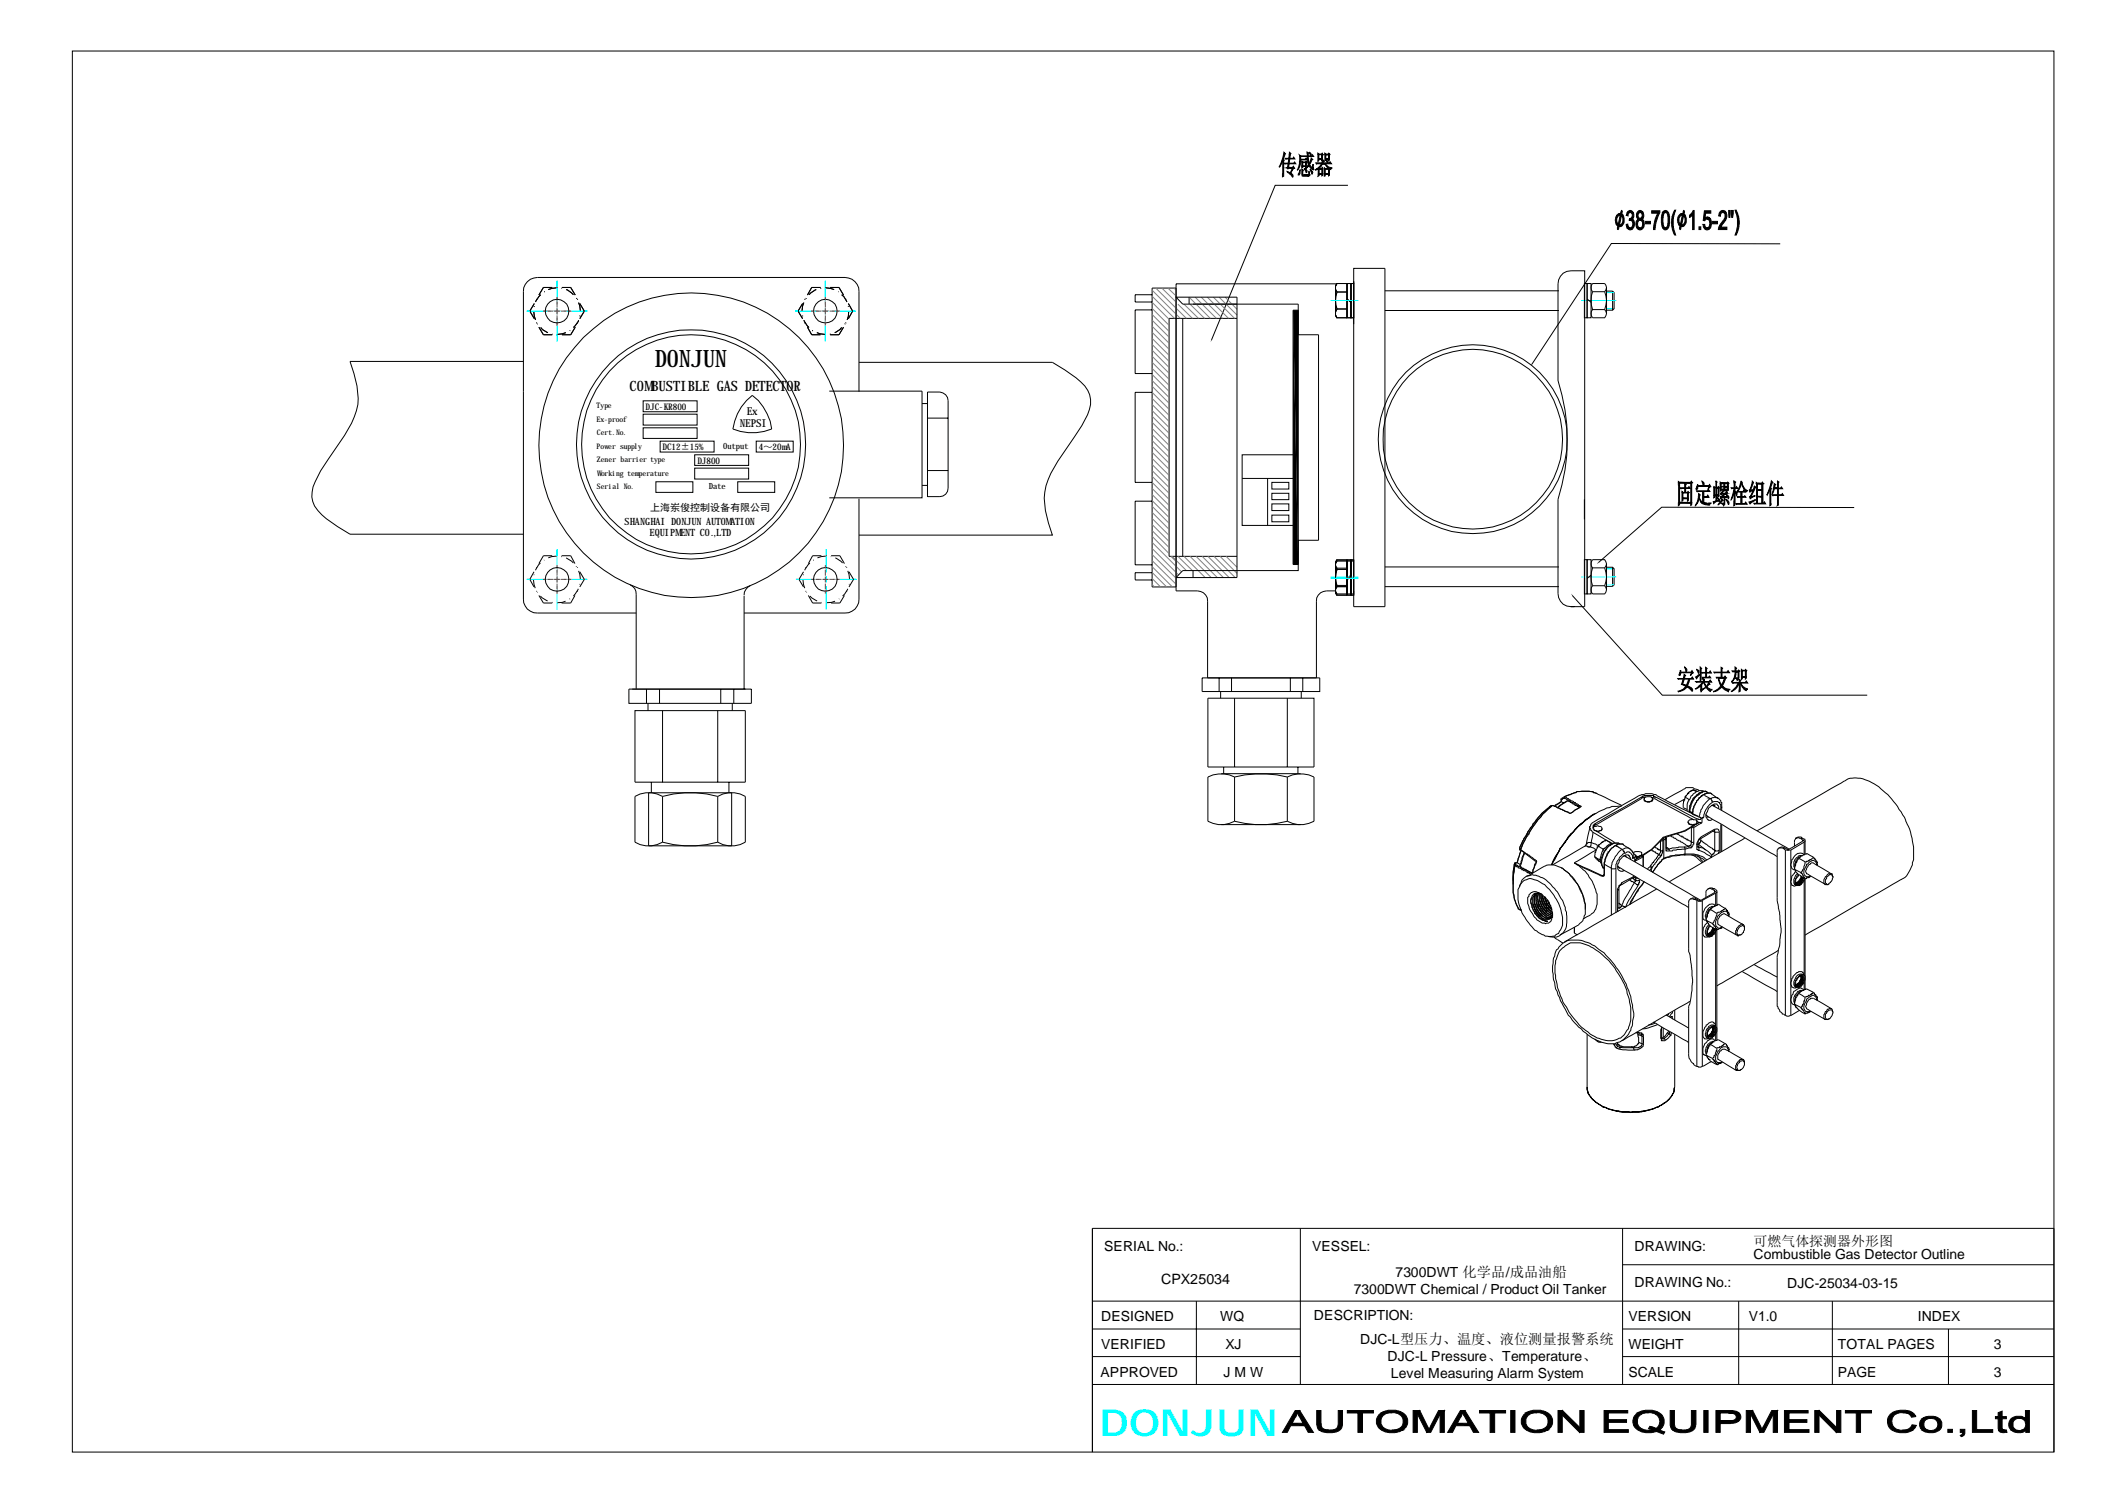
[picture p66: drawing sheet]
<svg xmlns="http://www.w3.org/2000/svg" width="297mm" height="210mm" viewBox="0 0 297 210" stroke-linecap="round" stroke-linejoin="round" font-family="sans-serif">
<defs><g id="words">
<text font-size="5.2" fill="#0ff" x="153.6" y="200.5">DONJUN</text>
<text font-size="3.3" x="91.4" y="51.2">DONJUN</text>
<g font-size="2">
<text x="87.9" y="54.6">COMBUSTIBLE GAS DETECTOR</text>
<text x="162.2" y="179.3">CPX25034</text>
</g>
<g font-size="1.9">
<text x="244.9" y="174">可燃气体探测器外形图</text>
<text x="154.2" y="174.7">SERIAL No.:</text>
<text x="183.2" y="174.7">VESSEL:</text>
<text x="194.9" y="178.3">7300DWT 化学品/成品油船</text>
<text x="228.2" y="174.7">DRAWING:</text>
<text x="228.2" y="179.8">DRAWING No.:</text>
<text x="244.9" y="175.8">Combustible Gas Detector Outline</text>
<text x="249.6" y="179.8">DJC-25034-03-15</text>
<text x="153.8" y="184.5">DESIGNED</text>
<text x="170.4" y="184.5">WQ</text>
<text x="183.5" y="184.3">DESCRIPTION:</text>
<text x="189" y="180.7">7300DWT Chemical / Product Oil Tanker</text>
<text x="227.4" y="184.5">VERSION</text>
<text x="244.2" y="184.5">V1.0</text>
<text x="267.8" y="184.5">INDEX</text>
<text x="153.8" y="188.4">VERIFIED</text>
<text x="171.1" y="188.4">XJ</text>
<text x="189.9" y="187.8">DJC-L型压力、温度、液位测量报警系统</text>
<text x="193.8" y="190.1">DJC-L Pressure、Temperature、</text>
<text x="227.4" y="188.4">WEIGHT</text>
<text x="256.7" y="188.4">TOTAL PAGES</text>
<text x="278.5" y="188.4">3</text>
<text x="153.7" y="192.2">APPROVED</text>
<text x="170.9" y="192.2">J M W</text>
<text x="194.3" y="192.5">Level Measuring Alarm System</text>
<text x="227.4" y="192.2">SCALE</text>
<text x="256.7" y="192.2">PAGE</text>
<text x="278.5" y="192.2">3</text>
</g>
<g font-size="1.5">
<text x="103.3" y="59.6">NEPSI</text>
<text x="104.3" y="58">Ex</text>
</g>
<g font-size="1.4">
<text x="90.8" y="71.4">上海岽俊控制设备有限公司</text>
<text x="87.2" y="73.3">SHANGHAI DONJUN AUTOM</text>
<text x="90.7" y="74.9">EQUIPMENT CO.,LTD</text>
<text x="102" y="73.3">ATION</text>
</g>
<g font-size="1.3">
<text x="90.2" y="57.2">DJC-KR800</text>
<text x="92.5" y="62.9">DC12±15%</text>
<text x="97.4" y="64.7">DJ800</text>
<text x="106" y="62.8">4～20mA</text>
</g>
<g font-size="1.2">
<text x="101" y="62.7">Output</text>
<text x="99" y="68.3">Date</text>
</g>
<g font-size="1.1">
<text x="83.3" y="57">Type</text>
<text x="83.3" y="58.9">Ex-proof</text>
<text x="83.3" y="62.7">Power supply</text>
<text x="83.3" y="60.8">Cert.No.</text>
<text x="83.3" y="64.5">Zener barrier type</text>
<text x="83.3" y="68.3">Serial No.</text>
<text x="83.4" y="66.4">Working temperature</text>
</g>
</g></defs>
<g fill="none" stroke="#000" stroke-width=".14">
<path d="M10.1 7.1h276.7v195.7h-276.7zM186.7 39.6h1.4v4.8h-1.4l-.2-.4v-4.1zM186.7 39.6h-22.5v42.9h3a1.4 1.4 0 0 1 1.4 1.5v10.7M186.7 39.6l-.2 .4v.4l.2 .4M188.1 39.6h.6v4.8h-.6zM188.2 25.9h-10.1l-8.9 21.6M188.7 39.6h.3v4.8h-.3zM189 39.6v-2.1h4.4v47.2h-4.4v-2.2M189 39.3v39M221.3 39.6h.3v4.8h-.3zM221.6 39.6h.6v4.8h-.6zM222.4 39.6a.88 .88 0 0 0 0 1.1"/>
<path d="M222.4 39.6h.1M222.4 39.6h1.7M224.1 39.6a.77 .77 0 0 1 0 1.1 3.2 3.2 0 0 1 0 2.5 .77 .77 0 0 1 0 1.2M248.6 34.1l-23.6-.1-11.1 16.9M73.1 50.5h-24.2a13.5 13.5 0 0 1 1.1 6 11.9 11.9 0 0 1-1.9 4.3l-2.3 3.3a10.7 10.7 0 0 0-2.2 4.6 3.4 3.4 0 0 0 1.3 3.2l2.2 1.6 1.8 1.1h24.2M74.5 43.4l.3 1.3M74.6 42.8v.1M74.6 42.4l-.6 1 .6 1.1M74.9 45.1h.1M75 41.8h-.1M75 45.2l.1 .1M75.3 45.7l.6 1.1h1.2"/>
<path d="M75.5 41.2l-.7 1M75.5 45.7l.3 .3 .7 .5M76 40.7h.1M77.1 46.7h.1M77.1 40.1h-1.2l-.6 1.1M77.8 46.8h.1M77.8 40.1h.1M77.8 40.2l-1.2 .2M78.4 40.2l.1 .1M78.5 40.1h1.2l.6 1.1M79 46.5l-1.2 .2M79.1 40.4l1 .8"/>
<path d="M79.6 46.2h.1M80.3 45.7l-.6 1.1h-1.2M80.5 41.6v.1M80.6 41.8h.1M80.7 45.1h-.1M80.8 42.3l.3 1.1M80.8 44.7l-.7 1M81 42.4l.6 1-.6 1.1M81 44.1v.1M89.8 56h7.6v1.5h-7.6zM89.8 57.8h7.6v1.6h-7.6zM89.8 59.7h7.6v1.5h-7.6z"/>
<path d="M104.3 55.9l.8-.7a7.1 7.1 0 0 1 2.7 4.7 7.2 7.2 0 0 1-5.5 0 7.3 7.3 0 0 1 2-4zM112.1 44.1v.1M112.1 42.4l-.7 1 .7 1.1M112.3 42.3l-.3 1.1M112.3 44.7l.7 1M112.4 45.1h.1M112.4 41.8h.1M112.6 41.6v.1M112.8 45.7l.6 1.1h1.2M113.4 46.2h.1M114 40.4l-1 .8M114.1 46.5l1.2 .2"/>
<path d="M114.6 40.1h-1.2l-.6 1.1M114.7 40.2l-.1 .1M115.2 46.8h.1M115.2 40.1h.1M115.3 40.2l1.2 .2M115.8 54.6h13v14.9h-13M115.9 46.7h.1M115.9 40.1h1.3l.6 1.1M117 40.7h.1M117.5 41.2l.3 .2 .5 .8M117.5 45.7l-.2 .3-.7 .5M117.8 45.7l-.6 1.1h-1.3"/>
<path d="M118 45.2v.1M118.1 41.8h.1M118.1 45.1h.1M118.5 42.8v.1M118.5 42.4l.6 1-.6 1.1M118.5 43.4v.8l-.2 .5M120 50.6h27a16.5 16.5 0 0 1 4.5 3.3 3.6 3.6 0 0 1 .4 4l-.8 1.6-3.4 4.9a8.9 8.9 0 0 0-1.3 8.6l.6 1.7h-27M120 54.7v-14a1.95 1.95 0 0 0-2-2h-43a1.95 1.95 0 0 0-1.9 2v43a1.88 1.88 0 0 0 1.9 1.9h13.8M128.8 56.4h.7M129.5 54.8h1.8a1.23 1.23 0 0 1 1.1 1.1v12.3a1.16 1.16 0 0 1-1.1 1.2h-1.8zM129.5 58.4h2.9M160.9 41.2h-2.4v1h2.4"/>
<path d="M160.9 43.3h-2.4v8.9h2.4M160.9 54.8h-2.4v12.6h2.4M164.2 41.5l1 1h16.1v4.3h2.8v28.7h-2.8v4.2h-16.1l-1 1h8.5v-39.2zM164.2 40.2h-3.3v41.8h3.3M165.2 44.5v33.2M166.1 41.5v1M172.7 44.5h-9.4v33.2h9.4M180.6 43.3h.7v35.5h-.7zM186.5 42v.6l.2 .6-.2 .4v.4l.2 .4M186.7 40.8l-.2 1.2M186.7 43.2h1.4M186.7 40.8h1.4"/>
<path d="M188.1 41.8l.6 .4M193.4 40.6h24.3M193.4 43.4h24.3M221.6 41.8l.6 .4M222.4 40.7a3.8 3.8 0 0 0 0 2.5 .88 .88 0 0 0 0 1.2h1.7M222.4 40.7h1.7M222.4 43.2h1.7M224.4 40.7h.8M224.4 40.1v3.7M225.2 40.7l.2 .2v2.2l-.2 .2h-.8M225.2 40.7v2.6M74.6 79.9l-.6 1 .6 1.1"/>
<path d="M75 79.2l-.1 .1M75.5 78.6l-.3 .3-.4 .7M76 78.2h.1M77.1 77.6h-1.2l-.6 1.1M77.8 77.6h.1M77.8 77.7h-.8l-.4 .2M78.4 77.7h.1M78.4 77.6h1.3l.6 1.1M79.1 77.9l1 .7M80.5 79.1v.1M80.6 79.2l.1 .1M80.8 79.7l.3 1.2"/>
<path d="M81 79.9l.6 1-.6 1.1M91.6 67.3h5.2v1.5h-5.2zM92.2 61.6h7.5v1.5h-7.5zM97 63.5h7.5v1.5h-7.5zM97 65.4h7.5v1.5h-7.5zM103 67.3h5.2v1.5h-5.2zM105.6 61.6h5.2v1.5h-5.2zM112.2 79.9l-.6 1 .6 1.1M112.6 79.2l-.1 .1M113.1 78.6l-.7 1M113.7 78.2h-.1M114.7 77.6h-1.2l-.6 1.1"/>
<path d="M115.3 77.6h.1M115.4 77.7l-1.2 .2M116 77.7h.1M116.1 77.6h1.2l.6 1.1M116.7 77.9l1 .7M118.1 79.1v.1M118.2 79.2l.1 .1M118.4 79.7l.2 1.2M118.6 79.9l.6 1-.6 1.1M120 69.7v14a1.88 1.88 0 0 1-2 1.9h-14.1M128.8 67.8h.7M129.5 65.7h2.9"/>
<path d="M160.9 70h-2.4v8.9h2.4M160.9 80h-2.4v1M166.6 79.7v1M173.5 66.8h7.1M177 66.8v6.6M177.6 67.4h2.4v.9h-2.4zM177.6 68.9h2.4v.9h-2.4zM177.6 70.4h2.4v.9h-2.4zM177.6 71.9h2.4v1h-2.4zM180.6 63.5h-7.1v9.9h7.1M186.7 78.2h1.4v4.9h-1.4l-.2-.3v-4.3zM186.7 78.3l-.2 .4v.4l.2 .4-.2 1.2"/>
<path d="M186.7 78.2l-.2 .3v.5l.2 .3-.2 1.3M186.7 79.5h1.4M186.7 79.3h1.4M188.1 78.3h.6v4.8h-.6zM188.1 78.2h.6v4.7h-.6zM188.1 78.3h-1.4l-.2 .4v2M188.7 78.3h.3v4.8h-.3zM188.7 78.2h.3v4.7h-.3zM193.4 79.2h24.3M221.3 78.2h.3v4.7h-.3zM221.3 69.7v2.8M221.6 78.2h.6v4.7h-.6z"/>
<path d="M222.4 79.3h1.7M224.1 78.2a.77 .77 0 0 1 0 1.1 3.2 3.2 0 0 1 0 2.5 .77 .77 0 0 1 0 1.1M224.1 78.2h-1.7a.88 .88 0 0 0 0 1.1 3.8 3.8 0 0 0 0 2.5M224.4 79.2h.8l.2 .2v2.3l-.2 .2M224.4 78.8v3.6M225.2 79.2v2.7M258.9 70.9l-26.8-.1-8.8 7.7M74.5 80.9l.2 1.2M74.6 80.2v.1M74.9 82.5l.1 .1M75 82.7h.1M75.3 83.2l.6 1h1.2"/>
<path d="M75.5 83.2l.2 .3 .8 .4M77.1 84.1h.1M77.8 84.2h.1M79 84l-.5 .1-.7 .1M79.6 83.6l-.1 .1M80.3 83.2l-.6 1h-1.3M80.7 82.5l-.1 .1M80.8 82.2l-.7 1M81 81.5v.1M87.8 96.2h17.1v2h-17.1zM88 81.7a1.31 1.31 0 0 1 .8 1.3v13.2M88.7 99.2h15.4v10h-15.4z"/>
<path d="M90.3 96.2v2M90.5 98.2v1M92.1 96.2v2M92.5 99.2v10M100.2 99.2v10M100.7 96.2v2M102.3 98.2v1M102.5 96.2v2M103.9 83.2v13M104.8 81.8a1.48 1.48 0 0 0-.9 1.3M112.1 80.9l.3 1.2M112.2 80.2v.1"/>
<path d="M112.5 82.5l.1 .1M112.6 82.7h.1M112.9 83.2l.6 1h1.2M113.1 83.2l.3 .3 .7 .4M114.7 84.1h.1M115.3 84.2h.1M116.6 84l-.5 .1-.7 .1M117.2 83.6v.1M117.9 83.2l-.6 1h-1.2M118.3 82.5l-.1 .1M118.4 82.2l-.4 .7-.3 .3M118.6 81.5v.1"/>
<path d="M158.5 81h2.4M167.9 94.7h16.4v1.9h-16.4zM168.7 97.5h14.8v9.6h-14.8zM170.3 94.7v1.9M170.5 96.6v.9M172 94.7v1.9M172.4 97.5v9.6M179.8 97.5v9.6M180.2 94.7v1.9M181.7 96.6v.9M181.9 94.7v1.9M186.5 80.7l.2 1.2"/>
<path d="M186.5 80.6l.2 1.2M186.5 82.6l.2 .3h1.4M186.5 82.5a2.32 2.32 0 0 0-2.4 .6l-.2 .4-.1 .5v10.7M186.7 81.9l-.2 .4v.4l.2 .4M186.7 81.8l-.2 .3v.5l.2 .3M186.7 81.9h1.4M186.7 81.8h1.4M188.7 80.5l-.6 .5M188.7 80.3l-.6 .5M193.4 81.9h24.3M219.4 84.7h1.9v-46.9h-1.9a1.76 1.76 0 0 0-1.8 1.8v13.5a27.7 27.7 0 0 1 0 16.6v13.2a1.82 1.82 0 0 0 1.8 1.8M219.6 83.2l12.5 13.9h28.7"/>
<path d="M222.2 80.3l-.6 .5M222.4 81.8a.88 .88 0 0 0 0 1.1M222.4 82.9h.1M222.4 82.9h1.7M222.4 81.8h1.7M224.4 81.9h.8M90.6 110.7h11.6v7.4h-11.6zM91 109.2v1.5M92.5 117.6a14.3 14.3 0 0 0 7.7 0M92.5 111.2a3.8 3.8 0 0 0-3.8 0v6.4a3.8 3.8 0 0 0 3.8 0M92.5 111.2a14.3 14.3 0 0 1 7.7 0M92.5 111.2v6.4"/>
<path d="M100.2 111.2a3.8 3.8 0 0 1 3.9 0v6.4a3.8 3.8 0 0 1-3.9 0M100.2 111.2v6.4M101.8 109.2v1.5M170.5 108h11.1M170.5 115.2h11.1M170.9 107.1v.9M172.4 108.5a4.2 4.2 0 0 0-3.7 0v6.2a3.8 3.8 0 0 0 3.7 0M172.4 108.5a15.6 15.6 0 0 1 7.4 0M172.4 114.7a14.2 14.2 0 0 0 7.4 0M172.4 108.5v6.2M179.8 108.5a4.2 4.2 0 0 1 3.7 0v6.2a3.8 3.8 0 0 1-3.7 0M179.8 108.5v6.2"/>
<path d="M181.3 107.1v.9M212.2 118.3v.4h.2M212.4 118.6l.1 .2 .8 .5v.1h.2l.6 .5 .5 .3M212.4 118.6l-.1 .1h.1M212.4 118.7l2.1 1.6M212.8 119.1l-.6 1.7v.2M213 119.1l-.8 1.9M216.3 112.8a9.7 9.7 0 0 0-2.4 2.6l-.6 .8-1.1 2.1M216.3 112.8l-.2 .1a14.8 14.8 0 0 0-3.3 4.4l-.6 1M216.7 112.5l-.3 .1-.1 .2M216.7 112.5l2.6 1.1M216.7 112.5l-.4 .3"/>
<path d="M216.7 112.5a15.4 15.4 0 0 0-3.3 3.9l-1.2 2.2h.2M218 111.7v.2M218 111.9l-.9 .7M218 111.9l-.9 .6M218 111.5v.2M218 111.9l.3 .3M218.5 111.4l.3 .3 .5 .2 .1 .1 1 .5v.1l.2 .1M218.5 111.4l-.1 .1h-.2l-.1 .2h-.1v-.2M218.5 111.3l.9-.5 .7-.1 .1-.2h1.7h.6v.2a5.9 5.9 0 0 1 2.3 1l1.7 .8M218.5 111.3v.1M218.5 111.3h.1M218.5 111.3l-.5 .2"/>
<path d="M218.6 111.3l.5 .4 .9 .4 .1 .1 .7 .4M218.6 111.3l-.1 .1M219 111.8l-1.4 1M219 111.8l-.7 .3-.8 .7M219 111.8l1 .7 .4 .1 .1 .2M219.3 113.6l-2.4-1.1a9.3 9.3 0 0 0-2.6 2.7l-.6 .8-.2 .5a3.3 3.3 0 0 0-.9 1.7l-.2 .4M219.3 113.6h.1M220.8 112.6l-1.5 1M221.4 118.2l.6 .1M221.4 118.2l-4.6 2.6M221.5 117.9l-.1 .3M222.1 115.4l-.6 2.5"/>
<path d="M222.2 117.7v.3l-.2 .3 .9 .3M222.2 117.7l1.1 .4M222.2 117.7h-.4l-.3 .2M222.5 116.2l2.6 1.6M222.5 116.2l-.3 1.5M222.7 119.7l.8 .4M222.8 115v.2M222.9 113.6l-.4 .1a17.3 17.3 0 0 0-4.6 4.7l-.8 1.4-.4 1M222.9 118.7l-3 1.8M223 110.8a4.1 4.1 0 0 0-3.4 0l-1 .5M223.2 118.2l.6 .4M223.5 119.9v.2"/>
<path d="M223.7 115.7v.2l-.1 .1-.7 .1M223.8 118.6v.2M224.1 118.4l-.3 .2M224.6 118.2l.6-.5h.9h-.7a2.82 2.82 0 0 0-1.6 3.4l.2 .2-.2-.1-.1-.4a1.15 1.15 0 0 1 0-1.1l.3-.8zM225 117.7l-.1 .2M225.1 117.8l-.7-.5-.7 .3-.1 .2a.29 .29 0 0 0-.3 .4l-.3 .1-.1 .5-.2 .3v.6M225.1 117.8a1.71 1.71 0 0 0-1.3 1l-.1 .2a2.05 2.05 0 0 0-.1 1.5l-.9-.8M225.8 118.2l.8 .4 .3 .4v.2M226.1 117.7l.1 .2M226.5 112.6h-.4a5.3 5.3 0 0 0-3.1 1 11.8 11.8 0 0 0-3.2 2.5l-.7 .8a15.3 15.3 0 0 0-2.1 3.3l-.3 .6 1.1-2.3 1.6-2.1 .1-.1a9.5 9.5 0 0 1 3.2-2.6M226.7 119.6l.3-.1 .2 .2M226.8 118l-.2-.1h-.7l-.2 .2 .1 .1-.2-.1h.1a2.56 2.56 0 0 0-1.5 1.8l-.1 .6v1.6"/>
<path d="M226.8 118l-.2-.1h-.7l-.5 .3-.7 .8h-.1l-.6 1.5v1.8h-.2l.2-.2M226.8 118l.9 .6M226.9 119.2l.2-.1a.68 .68 0 0 1 .7 .1 .68 .68 0 0 1 .2 .7M226.9 119.2l-.7 .5-.1 .3-.3 .4v.2l-.1 .1v.6M226.9 119.5l10.6 6.2M227.7 118.6l-.1-.1a1.48 1.48 0 0 0-1.4 .3l-.4 .6a3.2 3.2 0 0 0-.8 1.5v6.9M227.7 118.6l.5 .6v.6h-.2v.1M228.1 119.1l.1-.1 .2-.1 .9 .2v.3l-.5 .2h-.3M228.1 119.2l.4 .3-.1 .2h-.1M228.3 119.7v.6M228.3 119.7l-.3 .2M228.5 119.5v.5l-.2 .3"/>
<path d="M228.5 119.7l.1 .1M228.5 119.8l.1 .1M229 119.6l-.4 .2v.1M229.3 111.5l-6.6 3.7-.2 .3v.2l.2-.3 .3-.1 .5 .1a.3 .3 0 0 1 .2 .4 .3 .3 0 0 1-.3 .2l-.1 .1-.6-.1M229.3 119.2v.3h-.2l-.3 .2h-.3M229.3 111.3v.2M229.4 119.5l.1 .2v-.2M229.5 119.7l-1.2 .6M229.5 119.4v1.6M229.6 111.6v.1a.71 .71 0 0 0 1 .2h.1l.1-.3M229.6 111.4l.9-.1 .3 .2-.1 .3-.2 .1h-.6a.37 .37 0 0 1-.3-.5zM229.9 111.3l-.6 .1v.1"/>
<path d="M230.6 111.3l.3 .1 5.6 3.1M230.6 118.6l-1.3 .9M230.6 118.7l-2 1.2M230.6 118.7l.6 .3 .1 .1 .2 .1 .2 .2 .2-.3v-.3h.2l.1-.1M230.6 118.6v.1M231.1 111.3v.2M231.9 119.5a.37 .37 0 0 0-.5 .2l-1 1.3M231.9 119.5v.2h-.2v.2l-.2 .2-.4 .6-.4 .3v.2l-.1 .1v.5M232.1 117.2l.1 .2h-.3v1.4l-.9-.5M232.2 118.7l-.2 .8h-.1M232.3 117.1l-1.7 1.6M232.3 116.9l-1.7 1.7"/>
<path d="M232.3 117.1l.1 .2-.2 .1v1.3M232.3 119.9l-1.6 1.9 .8-.9v-.2l.3-.3 .2-.1a.84 .84 0 0 1 1-.6l.2-.2 2-.2a4.5 4.5 0 0 1 2.2 .2l.5 .2 .5 .4M232.3 116.9v.2M232.6 116.9v.3l.1-.1M232.6 118.5l.1 .3h.4M232.6 116.9l.1 .2M232.6 118.5v-1.3l-.2 .1v2.6h-.1M232.7 117.1v1.3l.1 .2h.3v.2M232.7 118.4l-.1 .1M233.2 116.7l2.2 1.3a.49 .49 0 0 0 .8 0v-.4h.3M235.2 118.3l-1.7 .1-.4 .2-.4-.2M235.2 118.3h.1v.3h-1.1l-.5 .1-.2 .1h-.4"/>
<path d="M235.2 118.3l.6-.1 .1 .2M235.2 119.4h1.4l.2 .1h.3l1.1 .7M235.2 119.4l-1.7 .1-1.2 .4M235.3 116.1l-3 1M235.3 116l-3 .9M235.3 111.6l-1.4 .8M235.3 116v.1M235.3 111.3l.6 .4M235.7 114.7a.87 .87 0 0 1 1.3 0v.3l-.5 .1a.6 .6 0 0 1-.8-.2zM235.7 114.8v.1a.7 .7 0 0 0 1.3 0v-.1M235.9 118.4l-.6 .2v.8h-.1M235.9 113.4h.3l.2 .2"/>
<path d="M236.2 115.5h.1M236.2 115.5h.3M236.2 119.4l.7 .3 .8 .8M236.2 115.5v2.1l-.4-.3h-.2v-.1l-.4-.1-.1-.2h-.2v-.1h-.2l-.5-.3-.1-.2M236.4 113.6v.1M236.4 113.7l.7 .3M236.4 113.6l.7 .4M236.4 113.7l-5-2.6-.1-.1h-.3a1.65 1.65 0 0 0-1.4-.1l-.7 .2-6.4 3.7a.7 .7 0 0 0-.4 .9l.1 .3 .3 .2M236.4 110.3l.5 .2M236.5 115.4v.1M236.5 115.5v2.4l-.2 .4h-.1v.1h-.3M236.7 115.1l-1.4 .9"/>
<path d="M236.9 115l.4-.1-2 1.2M236.9 114.7l.4 .2h.4M237 110.5l-.2-.1h-.3v-.1l-.1 .1a1.71 1.71 0 0 0-1.1 1.1v.2l-.2 .2v.9l.5 .2M237 118.3v.3l.3 .2M237 119.5l.3 .2 .6 .7M237 114.4l-5.4-2.9-.6-.2-.1-.2h-1.3l-7.1 4.1v.6h.1v.2l2.9 1.7M237 114.4v.3M237 118v.3M237.1 118.2l-.1 .1M237.1 117.8l-.1 .2M237.1 117.9l1.1 .8M237.1 114l.2 .1"/>
<path d="M237.1 117.8v.4M237.3 118.8l.7 .3 .8 .4 .2 .3v-.4M237.3 114.1h.2v.1l.4-.1M237.3 110.4l-.9-.4h-1l-2.8 1.7M237.5 116.9a1.67 1.67 0 0 0-.5 1.1M237.5 117.3v.3l-.4 .4M237.5 116.9v.4M237.7 114.3l-.2 .1h-.5M237.7 114.9l-1.2 .6M237.7 114.3v.6M237.8 110.5a2.98 2.98 0 0 0-1.4 1l-.4 1.1-.1 .6 .1 .1M237.9 111l.2 .1z"/>
<path d="M237.9 111a3.3 3.3 0 0 0-1.4 1.8l-.1 .2v.6M237.9 111l-.3 .1-.2 .3h-.1l-.2 .3-.1 .1-.6 1.2v.6M237.9 114.1l-.2 .2M238.1 111.1l.7 .4a4.6 4.6 0 0 0-1.3 1.6l-.2 1M238.1 110.5a1.3 1.3 0 0 0-1.7 .6l-.2 .1-.3 .5a1.87 1.87 0 0 0-.3 1.6M238.1 110.4l.2 .1M238.2 118.7l-.4-.3-.7-.2 .2 .2v.4M238.2 118.7l.8 .7M238.2 113.7l.2 .4h.2M238.4 113.9l9.8 5.7M238.4 110.7l-.1-.2h-.4l-.2 .2h-.2a2.95 2.95 0 0 0-1.2 1.5l-.3 .8v.3M238.4 110.7v-.2h-.6a2.8 2.8 0 0 0-1.6 1.8l-.2 .2v.8l-.2 .1"/>
<path d="M238.4 110.7l.2 .1M239 112.5h.5l.1 .1M239 110.9v-.1a1.02 1.02 0 0 0-1.1 .2M239 110.9l-.1-.1h-.5l-.5 .2M239 110.9l.9 .6M239.1 112.1l.2-.2h.6l.2 .2v.1l.2 .2v.4M239.1 112.1l-.1 .1a3.2 3.2 0 0 0-1.1 1.9M239.2 112.5l10.6 6.1M239.3 116l.2 .2-.2-.1M239.3 116l-1.7 1.1a.74 .74 0 0 0-.5 .7M239.5 115.8l-2 1.1M239.5 115.8h.4l.1 .1 .1 .3"/>
<path d="M239.5 115.8v.2h-.2M239.9 111.5v-.1l-.4-.1-.7 .2 .3 .4v.2M239.9 111.5h.1a.88 .88 0 0 1 .4 .7v.4M240 112.9v-.3l-.2-.3a1.27 1.27 0 0 0-1.3 .9l-.1 .1a.76 .76 0 0 0 .1 1.2l.4 .1 .3-.2M240.1 118.7v.2l-.2 .3M240.1 118.7l-.2 .1h-.3l-.1-.1-.2 .6h-.1l-.1 .1h-.1M240.1 116.2h-.6v2.5l-1.3-.8-.5-.5h-.2v-.1M240.1 116.2v2.5M240.3 112.8v.2M240.3 115.1v3.9M240.4 112.6v.2h-.1M240.4 112.6v.6"/>
<path d="M240.4 115.2v3.7M243.7 117.1l-10.6 6M245.4 116l12.1-6.9a3.5 3.5 0 0 1 3.6 0 11.9 11.9 0 0 1 5.2 5.9 9 9 0 0 1 .9 3.3v1.8a5.5 5.5 0 0 1-1.1 2.4l-14 8.1M248.4 118.4a.72 .72 0 0 1 .9 0M249.1 118.5l.2 .2M249.3 118.4l-.2 .1-.7-.1-.2 .3v7.1l.3 1.6 .2 1.6a4.9 4.9 0 0 1-.1 2l-.1 1.1-.3 1.4v7l.2 .4a.62 .62 0 0 0 .5 .6v.1h.2l.2 .2M249.3 118.7h.8M249.3 118.7v23.1M250.1 118.7v23.1M250.8 117.1l.3-.2h.4l.2 .2h-.2M251.2 119.9l-.4 .6-.2 .9M251.2 119.9l.9 .5"/>
<path d="M251.5 117.1l-.3-.1a.54 .54 0 0 0-.6 .7v.5M251.5 117.1l.2 .2M251.5 119.5l-.1 .1a1.73 1.73 0 0 0-.8 1.4M251.7 117.1l.3 .1 .1 .2-.1 .2M251.7 119.5h-.4a1.43 1.43 0 0 0-.8 .9v.6l.1 .2M251.7 117.3h.2l-.2 .1M251.7 117.4l-1.9 1.2h-.2l-.3-.2M251.7 117.3v.1M251.9 119.4a.84 .84 0 0 0-1.4 .3 1.76 1.76 0 0 0-.3 1.3l.1 .3 .3 .2M252 117.6l-1.9 1.1M252 117.6v1.8M252.1 117.4v1.9"/>
<path d="M253.3 119.7l-1-.5v.1l-.8 .2-.3 .4M253.3 119.7l.5 .8v.3M253.3 119.7l-.7 .5-.5 .2M211.3 123.5v1.2l.2 .9 .5 1.2M211.3 123v.5M211.5 120.7l-.2 1.1v1.2M211.6 120.9l.4 .1v.2l.3 .1 .2 .2 .8 .3v.1l.5 .1M211.6 120.9l-.2 .9a8.1 8.1 0 0 0 0 3.2l.3 1 .3 .8M211.6 120.9l-.3 1.5v1.1M211.6 120.9h.1M211.7 120.5v.3M211.7 120.5l-.2 .2h.1v.2l.1-.1"/>
<path d="M211.7 120.5l-.2 .2M211.7 120.5h.2M211.7 120.5h.1M211.7 120.8l1.6 .8 .2 .2 .4 .1v.1M211.7 120.8l-.1 .1M211.9 120.5l.5-1.7-.5 1.7M211.9 120.5l.3 .2M212 126.8l.4 .3zM212 126.8v.1M212.2 123.8a1.99 1.99 0 0 1 1-1.4l.8-.3a4 4 0 0 1 2.8 1.7 6.8 6.8 0 0 1 1.7 2.7l.3 .9v1.5a2.11 2.11 0 0 1-1.4 2l-1.2-.1M212.5 123.2l.2-.1a1.69 1.69 0 0 1 1.8-.2 6.1 6.1 0 0 1 1.9 1.3l.2 .3a6.8 6.8 0 0 1 1.6 3.6 2.54 2.54 0 0 1-.3 1.8l-.2 .5a2.03 2.03 0 0 1-2.3 .1l-.3-.1a5.5 5.5 0 0 1-2-2 8.2 8.2 0 0 1-1.1-2.8v-1.4l.2-.6zM213.2 122.4l2.1-1.2a2.57 2.57 0 0 1 3.1 .3l.7 .5 .7 .9a4.1 4.1 0 0 1 1 1.7l.3 .4 .3 1.3v1.4l-.2 .2a1.99 1.99 0 0 1-1.2 1.5l-2.2 1.2"/>
<path d="M213.7 124.8a.96 .96 0 0 1 1.2-.2l.2 .2a3.4 3.4 0 0 1 1.6 2.5l.1 .8-.1 .1a.76 .76 0 0 1-1 .7h-.3a4 4 0 0 1-2.1-2.7v-.9zM213.9 125.4a2.69 2.69 0 0 0 .3 1.7 2.76 2.76 0 0 0 1.1 1.3l.5 .3h.4M214.1 126.3a2.57 2.57 0 0 0 .7 1.3l.2 .3h.2M214.3 126.1l.2 .5a1.92 1.92 0 0 0 .9 1.2M214.4 127.1a2.24 2.24 0 0 0 1.8 1.6M214.4 127.1l-.3-.6v-1.2l.4-.5 .3-.1-.1 .6v.6a2.79 2.79 0 0 0 1.9 2.1h.1M214.4 127.1l.2 .5 .2 .1a1.31 1.31 0 0 0 1.6 .6M214.5 120.3l-.6 1.7v-.1l-.4-.1-.3-.3h-.2l-.2-.2-.3-.1-.1-.2h-.2M214.5 124.8l-.2 .2a1.33 1.33 0 0 0-.2 1.2l.2 .8 1 1.1a.96 .96 0 0 0 1.1 .2l.3-.2v-.2l.1-.1v-.2h-.2a3.4 3.4 0 0 1-1.3-2.3v-.4a.92 .92 0 0 0-1.4 .3v.1a1.01 1.01 0 0 0 0 1.2 2.51 2.51 0 0 0 2.3 2.2M214.5 124.9l.1-.1a1.37 1.37 0 0 0-.1 1.7 2.51 2.51 0 0 0 1.5 1.7h.6a1.19 1.19 0 0 1-1.3-.4 2.83 2.83 0 0 1-1-1.6v-.9zM214.6 120.2l-.5 1.3v.4M214.6 120.2l-.1 .1"/>
<path d="M214.6 126l.1 .4 .2 .4 .5 .8 .2 .1M214.6 124.9l.1-.2a2.64 2.64 0 0 0 1 3.1l.5 .3 .4 .1-.6-.1-.4-.4a2.89 2.89 0 0 1-1.1-1.8v-.7zM214.8 125.8l.1 .4 .3 .4v.2l.6 .8M214.9 124.8a2.65 2.65 0 0 0 .9 2.8l.5 .3h.4M215 125.7l.3 .6a1.96 1.96 0 0 0 .8 1.1M215.2 124.8v.7l.1 .1a2.6 2.6 0 0 0 1.3 2l.2 .1M215.3 125.5l.1 .6 .2 .2a.67 .67 0 0 0 .4 .6l.3 .4M215.4 125a3.1 3.1 0 0 0 1.4 2.5M215.4 125.1l.1 .2a2.77 2.77 0 0 0 1.3 2.1M215.5 125.4l.1 .4 .4 .8 .6 .6M215.6 125.2l.4 1.1 .1 .1 .3 .4h.2l.1 .3M215.7 125.3h.1a3.1 3.1 0 0 0 .9 1.7l-.6-.6-.3-.7v-.4z"/>
<path d="M216.1 125.6l.1 .4 .4 .6M216.3 126l.1 .3M216.7 127.8a2.56 2.56 0 0 1-1.5-1.8l-.2-.2v-1v.1v.9a2.66 2.66 0 0 0 1.7 2.1M217 130.9l1.3 .8M217.7 132.3l.9-.8a2.19 2.19 0 0 1 1.8-.2 7.3 7.3 0 0 1 4.2 2.4 13.3 13.3 0 0 1 3.6 8.2l-.2 1a4 4 0 0 1-1.3 2.3l-.7 .4a3.2 3.2 0 0 1-2.6-.2 6.6 6.6 0 0 1-2.6-1.7 8.5 8.5 0 0 1-2.5-3.2l-.4-.7-.1-.5a9.6 9.6 0 0 1-1-3.6l.1-1.9 .2-.3a1.25 1.25 0 0 1 .5-1zM217.8 132.8l.8-.7a2.49 2.49 0 0 1 2.1-.4 9.2 9.2 0 0 1 5.5 4.6l1 2 .4 1.7a5.5 5.5 0 0 1 .1 2.8l-.1 .3a2.93 2.93 0 0 1-1.9 2.1 4.5 4.5 0 0 1-3.9-1.1 10 10 0 0 1-3-3.5 8.5 8.5 0 0 1-1.4-3.5 5.4 5.4 0 0 1 .2-3.8zM218 121.2a5.6 5.6 0 0 1 2.3 2.3 6.8 6.8 0 0 1 1.1 3.5M219.9 120.5l3.9 1.8-.1 .1M219.9 120.5l.2 .2M219.9 129.5v.8l.4 .3M220.1 120.7l3.6 1.7M220.1 120.7l.3 .1a6.9 6.9 0 0 1 2.2 2.9l.4 1.2v1.4a1.99 1.99 0 0 1-1.4 1.7l-.5 .3"/>
<path d="M223.5 120.1v.1M224 122.1h.1M224 120.7l1.1 .6h.6M224.1 122.1l-.1 .2-.3 .1M225.7 121.3v6.2M225.9 126.9v.4h.1M225.9 124.4v2.5M225.9 120.9l.2 .4h.2M226 121l9.8 5.7M226.1 124.2l-.2 .2M226.1 126.7l-.2 .2M226.1 126.1l.4 .4"/>
<path d="M226.5 123.2l-.1 .2-.3 .3-.2 .7M226.5 123.2v.3M227.5 122.9l.8 .3-1.4 2.3-.4 1M227.7 120.1l-.1-.6a.94 .94 0 0 0-1.3 .4l-.4 .8v.6a.74 .74 0 0 0 1 .3M228 122.7h.2v.2h.2M228.2 122.5l.2 .1M228.2 122.4l-1.7 .8M228.3 122.4l-1.7 1.1h-.3l-.2 .4v2.9l.2-.1 .2-.2M228.3 122.4l.1 .2M228.4 122.6l.3 .1M228.4 122.9l.1 .1 .5-.1M228.4 122.9v.2h-.1a.34 .34 0 0 0 .4 .4l.1 .2"/>
<path d="M228.4 122.6v.3M228.8 123.7l-1.4 2-.4 1-.5-.2M229 122.9v.3h-.1l-.1 .5M229 122.9h.1M229.6 123.1a14.5 14.5 0 0 0-2 3.3M229.6 123.1l-.7 1-1.2 2.2M230.4 121l-.3 .4M230.4 121h.2v.3l-.2 .3M231.3 124.2l-12.8 7.3M236 139.8l-9.5 5.5M236.1 125.5a.72 .72 0 0 1 .8 0M236.7 125.6l.3 .1"/>
<path d="M236.9 125.5l-.2 .1-.6-.1-.3 .4v7l.2 .5 .2 1.7a14.8 14.8 0 0 1-.3 5.2l-.1 .2v6.7a1.61 1.61 0 0 0 .7 1.3v.2l.5 .2M236.9 125.5l.3 .2h.3M237 125.7a.62 .62 0 0 0 .7 .1v-.1M237 125.7v23.2M237.7 125.7v23.2M238.2 128.5l.2 .2v.2h.2a1.82 1.82 0 0 0 1.2 1M238.2 128.5l1 .5M238.4 130.2l.1 .4h.1v.1h.2M238.4 130.3l.2 .2M238.4 128.8v.1a1.4 1.4 0 0 0-.4 1.9l.1 .1 .5-.1M238.5 124.2l.3-.2 .5 .1-.1 .1M238.6 129.1a1.32 1.32 0 0 0-.3 1.5l.2 .2"/>
<path d="M238.8 129.3l-.4 .5a.98 .98 0 0 0 0 .9l.2 .2 .2-.1a1.24 1.24 0 0 0 1-1v15.4M238.8 130.7h.1M238.8 127v.2l-.2 .1-.4 1.2M238.8 127l1 .6M238.9 129.3l-.3 .2v.3a.79 .79 0 0 0-.1 .8l.3 .1M239 130.2l-.2 .2h-.3M239.2 129.6v-.1v.2l-.3 .5-.4 .2M239.2 126.7l-.3 .1a1.39 1.39 0 0 0-.5 1.4M239.2 124.2a.54 .54 0 0 0-.8 0l-.2 .3v.8M239.2 129l.1 .1 .1 .2 .2 .2v.1l.2 .1v.2M239.2 124.2l.3 .2M239.3 129.6l-.3 .6-.5 .2"/>
<path d="M239.3 130a.71 .71 0 0 1-.7 .5M239.3 129.6v.3l-.3 .3M239.3 130.4l-.5 .3M239.3 130.4h-.1l-.3 .3h-.2M239.3 130l.3-.3-.3 .3v.2h-.1l-.1 .2M239.3 129.6l-.4 .7M239.3 129.6v.2l-.1 .1-.1 .2-.3 .3h-.3M239.3 130v.2h-.1l-.2 .2-.4 .1M239.3 130.3v.1l-.3 .2-.4-.1M239.3 124.1l.5 .3v.2l-.2 .1M239.3 126.6a1.08 1.08 0 0 0-1.1 1.1v.3l.1 .4M239.3 130.3v.1"/>
<path d="M239.4 129.6l-.1 .3-.3 .3M239.5 124.4l.1 .1-.1 .1M239.5 124.6l-2 1.1M239.5 124.4v.2M239.6 126.5a.72 .72 0 0 0-1.2 .1l-.4 .5a1.43 1.43 0 0 0-.1 1.2l.1 .2h.3M239.6 129.8v.3l-.3 .2M239.6 124.7l-1.9 1M239.6 124.7v1.8M239.6 130v13.4M239.8 127.6l-.2 .8-.4 .6M239.8 124.5v2M240.5 129.5l-.1 .1-.6 .2v.1"/>
<path d="M240.9 126.8h.1l.1 .3 .1 .1v.2h.2v.2l.1 .1-.1 .2-.2-.5-.1-.1a1.37 1.37 0 0 0-1.3 .9v.1a.92 .92 0 0 0-.1 1l.3 .3 .6-.1M240.9 126.8l-.2 .3a.77 .77 0 0 1-.8 .3l-.1 .2M240.9 126.8l-1-.5-.1 .2h-.3v.1l-.4 .1-.3 .3M242.9 129.6l.2-.3a.4 .4 0 0 1 .5 .1 .4 .4 0 0 1 0 .5l-.1 .1a.65 .65 0 0 1-.9 .5 1.2 1.2 0 0 1 .3-.9zM243.3 135.7l4.9 2.7M243.5 129.1l-2.5-1.4a.43 .43 0 0 0-.7 .2h-.2v.2a.95 .95 0 0 0-.2 .9l2.6 1.6M243.6 129.6a.39 .39 0 0 0-.2-.4 .39 .39 0 0 0-.5 .1l-.4 .4v.2l-.1 .1v.4l.3 .3 .4-.2M245 134.7l3.2 1.8M248.4 132.7l-8.6 5M250.6 121.4l.2 .4 .4 .3M250.6 121.4l.9 .5M250.8 123.1l.1 .4h.2"/>
<path d="M250.8 123.2v.1l.1 .1M250.8 121.8l-.4 .3a1.66 1.66 0 0 0-.2 1.4l.3 .3 .4-.1M250.9 137.9l-.3-.1a1.46 1.46 0 0 1 .4-1.6h.1a.72 .72 0 0 1 .8 0v-.3l-.3-.2a1.27 1.27 0 0 0-1.2 .8 1.16 1.16 0 0 0-.2 1.4 .64 .64 0 0 0 .7 0M251 122l-.2 .2-.3 .6v.5l.1 .2 .3 .2M251.2 122.1l-.4 .7v.6l.3 .1M251.2 122.1a1.35 1.35 0 0 0-.4 1.6h.6v-.2h.1l.4-.4 .1-.4M251.2 138.7a2.8 2.8 0 0 0-.6 1.6M251.2 138.7l.9 .6M251.2 122.1l.9 .6M251.3 136.2l.2-.1h.3l.2 .1a1.7 1.7 0 0 1-.6 1.7h-.6a1.47 1.47 0 0 1 .5-1.7zM251.3 123.1l.2-.2 .2-.4-.3 .6-.6 .2M251.4 136.4l.2-.2 .2 .3a.42 .42 0 0 1-.1 .6v.2l-.4 .5h-.4l-.1-.2v-.3"/>
<path d="M251.4 123.1l-.1 .1h-.2v.1h-.2M251.5 136.8l-.1 .1a.32 .32 0 0 1-.3 .4l-.1 .2M251.5 136.2l.1 .6h-.1v.3l-.1 .2-.3 .3h-.3l.2-.1a.52 .52 0 0 0 .4-.6l.1-.1zM251.5 136.8l-.3 .5-.4 .3M251.5 136.8v-.4v.5l-.1 .2-.5 .5h-.1M251.5 122.4v.3l-.3 .4-.4 .1h.3l.3-.2 .2-.6M251.5 138.4l-.3 .2-.4 .5-.2 .8M251.5 121.9l.4 .4 .2 .4M251.6 136.9a.4 .4 0 0 0 0-.6l.1 .1v.4l-.2 .5-.3 .3h-.3l-.1-.1M251.6 136.2l-.4 .2v.1h-.1l-.2 .4-.1 .1v.6a.41 .41 0 0 0 .7 0 1.13 1.13 0 0 0 .4-1.3l-.2-.1M251.6 136.9v.2l-.2 .2v.2l-.5 .1M251.6 136.2l.1 .3-.1 .4"/>
<path d="M251.6 123.2l-.2 .3h-.2v.1h-.1v-.1M251.6 123.2l-.2 .3h-.3M251.6 136.2h.1M251.6 123.2h.1M251.7 136.8l-.3 .7M251.7 123a.79 .79 0 0 1-.8 .4M251.7 122.6l-.3 .5zM251.7 123l.1-.4-.1 .3-.3 .3M251.7 123l-.4 .4h-.4M251.7 138.3l-.6 .1-.3 .5a1.37 1.37 0 0 0-.3 1l.1 .2M251.7 136.2h-.3l-.1 .2M251.7 123.2h-.1a.52 .52 0 0 1-.6 .3l-.1-.1"/>
<path d="M251.9 136.8l-.2 .2v.3l-.4 .4M251.9 138.3a.56 .56 0 0 0-1-.1l-.1 .1a.46 .46 0 0 0-.4 .6 .87 .87 0 0 0 .1 1.4h.1M252 122.7l-.3 .5M252 122.9v13.3M252 137.1v1.1M252.1 139.3l-.2 .8-.4 .6M252.1 120.4l-.2 .9-.4 .6M252.1 122.7v15.5M253.3 138.6l-1.1-.5v.1h-.2l-.1 .1-.4 .1-.3 .3M253.3 138.6l.5 .7v.4M253.3 138.6l-.3 .1v.2h-.2v.1l-.7 .3M253.7 139.7v-.3a.58 .58 0 0 0-1-.2l-.2 .2a2.07 2.07 0 0 0-.5 1.5l.2 .3h.6l-.3 .2v.1h-.3l-.1 .1"/>
<path d="M253.7 120.8v-.3a.63 .63 0 0 0-1-.1l-.2 .3h-.2v.2a.99 .99 0 0 0-.1 1.5h.1h.5l-.2 .2h-.3v.1h-.2M255.1 122.4l.4-.3a.46 .46 0 0 1 .4 .3 .46 .46 0 0 1-.1 .5l-.2 .3-.5 .3-.2-.2v-.4l.2-.2zM255.8 122l-2.4-1.4a.36 .36 0 0 0-.6 0l-.2 .2-.3 .6a.46 .46 0 0 0 .2 .7l2.4 1.4M256 122.5l-.2-.5h-.5l-.4 .4-.2 .5v.4l.2 .2h.4l.1-.1M221.6 151.8a2.43 2.43 0 0 0 1.3 2.1 7.3 7.3 0 0 0 4.4 1.4h1.6l.4-.1a5.3 5.3 0 0 0 4.5-2.7l.1-.7a2.82 2.82 0 0 1-.8 1.7l-.5 .4-.8 .5a4.5 4.5 0 0 1-2.3 .8l-.2 .1h-1.3l-.3 .1-1.5-.1-.2-.1-1.4-.3-.5-.3h-.3l-.1-.2a3.1 3.1 0 0 1-2.1-2.4zM221.6 144.5v7.3M222.7 145.1l.5 .4M223.2 145.5h.4M223.2 145.3v.2M225.4 145.8l.3 .5 .5 .2M225.7 145.7v.2l.2 .3 .4 .1h-.1v.2M225.9 145.6v.3h.2v.2h.4"/>
<path d="M226.2 146.5l2 .2M226.5 146.1l1.2 .1M226.5 146.1l-.2 .2h1.9v.4M228.4 144.2h.4l.2 .2a.22 .22 0 0 1 .2 0 .22 .22 0 0 1 .1 .3l.2 .1M228.5 144.1l.8 .1v.2l.2 .1v.3M228.7 144.2l.1 .3 .5 .2v1.1l-.5-.2M228.8 144.5v1.1M228.8 145.6l-.1 .3-.4 .3h-.6M229.5 145.8a.62 .62 0 0 1-.4 .6l-.4 .2-.5 .1M229.5 145.8h-.2v.3l-.5 .2h-.6l-.5-.1M229.5 144.8v1M230.9 142.7l4.9 2.9"/>
<path d="M231.1 142.9l-.9 .2M231.5 143.1l-1.3 .5-.8 .1M231.9 145l.2 .3h.5M231.9 143.9v1.1M232 144.9l-.1 .1M232 143.8l-.1 .1M232 144.9l.1 .2 .3-.1 .2 .3M232 143.8v1.1M232.1 143.4l-.2 .5M232.1 143.5l-.1 .3M232.1 145h-.1M232.3 143.6v1.3"/>
<path d="M232.7 141.8l3.1 1.8M232.8 141.7v.1zM232.8 144.2a1.21 1.21 0 0 1-.7 .8M233 144v.1l-.2 .1M233 141.6l-.2 .2M233.2 144.1l-.1 .3-.3-.2M233.2 142.1l.2-.1h.1l.1 .3M233.2 144.7l-.6 .6M233.2 144.7l-.1-.3-.7 .6h-.3M233.5 144.2l-.3 .5M233.6 141.3l-.1 .2-.4 .5M233.9 141.1v1.4"/>
<path d="M233.9 144.5v7.3M237 148.9l.2 .1 .5-.1M238.2 147.4h.2v.2l.2 .4h.2v.2l1 .5M238.2 147.4l1 .4M238.5 145a.87 .87 0 0 1-.2-1.1 .97 .97 0 0 1 1-.8l.3 .2a.53 .53 0 0 0-.4-.6 .53 .53 0 0 0-.6 .2 1.97 1.97 0 0 0-.8 1.2v.7l.1 .2 .2 .1 .5-.1M238.6 143.8a1.09 1.09 0 0 1 .9-.4l.1 .2a.97 .97 0 0 1-.4 1.1v.1h-.2l-.1 .2h-.3v-.2h-.2v-.6zM238.7 143.6a.66 .66 0 0 1 .9-.2h.1a1.06 1.06 0 0 1-.5 1.4l-.1 .2-.3 .1-.4-.1a1.72 1.72 0 0 1 .2-1.3zM238.8 145.9l-.4 .6v.3l-.2 .6M238.8 145.9l1 .5M239 148.3l-1.3 .6M239.2 143.8l-.2 .5-.4 .4M239.2 143.4l.1 .2-.1 .6h-.2l-.2 .5h-.3l.5-.3 .2-.4z"/>
<path d="M239.2 143.8l-.3 .6-.4 .3M239.2 143.5l-.1 .5a.7 .7 0 0 1-.5 .6v.1h-.1M239.2 145.6l-.3 .2a1.16 1.16 0 0 0-.5 1.2M239.2 147.8l.1 .2v.1l.3 .2v.2h.2v.2M239.2 143.4v.4M239.3 143.4v.6v-.5zM239.3 143.9v.2l-.1 .1v.2l-.2 .2M239.3 143.4v.2a1.08 1.08 0 0 1-.5 1.2h-.2l-.2-.2M239.3 143.4h-.3l-.1 .2M239.3 143.4l.2 .2a1.06 1.06 0 0 1-.5 1.2h-.5l-.1-.3M239.3 144l-.1 .4-.2 .1a.34 .34 0 0 1-.5 .2M239.3 143.4l-.3 .1"/>
<path d="M239.3 145.5v-.1a1.46 1.46 0 0 0-1.1 1.3l.1 .5M239.3 143.3v.1M239.6 143.9l-.1 .3h-.2v.3l-.3 .3M239.6 145.3a.7 .7 0 0 0-1.2 .2l-.4 .4a1.74 1.74 0 0 0-.1 1.4l.4 .1M239.6 144.2v1.1M239.8 146.4v.3l-.2 .3v.3l-.4 .5M240.6 148.4l-.6 .1v.1l-.2 .1M240.9 145.7l.2 .2 .4 .6-.1 .4M240.9 145.7l-.3 .4-.8 .3M240.9 145.7l-.8-.4a.78 .78 0 0 0-.8 .2h-.1l-.4 .4M241.4 146.8l-.2-.5a.87 .87 0 0 0-1.2 .4l-.2 .5a.92 .92 0 0 0-.1 1l.1 .2h.7M242.9 148.3l.2-.1a.4 .4 0 0 1 .5 0 .4 .4 0 0 1 0 .5 .79 .79 0 0 1-.9 .8 .67 .67 0 0 1 .2-1.1z"/>
<path d="M243.5 148l-1.3-.8a2.74 2.74 0 0 0-1.6-.7 1.29 1.29 0 0 0-.7 .9v.5l2.6 1.6M243.6 148.5v-.3l-.1-.2h-.5l-.1 .1-.1 .1-.3 .3-.1 .3v.6h.1v.1h.5l.1-.1M249.3 141.8l.2 .1 .6-.1M250.6 140.3l.2 .3 .2 .2a2.16 2.16 0 0 0 1.1 .8M250.6 140.3l.9 .4M251.4 141.1l-1.3 .7M251.5 140.7l.1 .2h.1v.2l.2 .1 .2 .4M255.3 141.1h.5a.7 .7 0 0 1-.1 .9 .44 .44 0 0 1-.8 .2v-.6zM255.8 140.9l-1.3-.8a2.65 2.65 0 0 0-1.7-.7v.1a1.17 1.17 0 0 0-.5 1.2l.1 .2 2.5 1.5M256 141.4l-.2-.5a.48 .48 0 0 0-.7 .3l-.2 .1-.2 .4v.5l.2 .2h.3l.2-.1M181.6 171.5v21.9M226.6 176.6h60.2"/>
<path d="M226.6 171.5v21.9M152.6 193.4h134.2M152.6 181.7h134.2M152.6 185.6h29M152.6 189.5h29M167.1 181.7v11.7M226.6 185.6h60.2M226.6 189.5h60.2M242.8 181.7v11.7M255.9 181.7v11.7M272.1 185.6v7.8M152.6 202.8v-31.3h134.2v31.3"/>
<circle cx="77.8" cy="43.5" r="1.66"/>
<circle cx="115.3" cy="43.5" r="1.66"/>
<circle cx="96.5" cy="62.1" r="15.3"/>
<circle cx="96.5" cy="62.1" r="16"/>
<circle cx="96.5" cy="62.2" r="21.3"/>
<circle cx="205.7" cy="61.4" r="13.2"/>
<circle cx="205.7" cy="61.4" r="12.5"/>
<circle cx="77.8" cy="80.9" r="1.66"/>
<circle cx="115.3" cy="80.9" r="1.66"/>
</g>
<g fill="none" stroke="#0ff" stroke-width=".14">
<path d="M77.8 39.2v3.3M115.3 39.2v3.3M73.6 43.4h3.3M77.3 43.4h1M77.8 43v.9M77.8 44.4v3.3M78.7 43.4h3.3M111 43.4h3.3M114.8 43.4h.9M115.3 43v.9M115.3 44.4v3.3M116.2 43.4h3.3"/>
<path d="M185.8 42h3.9M220.8 42h4.9M224.4 43.1h1M224.4 40.9h1M77.8 76.7v3.3M115.4 76.7v3.3M224.4 79.4h1M73.5 80.9h3.3M77.3 80.9h1M77.8 80.4v1M77.8 81.8v3.3M78.7 80.9h3.3"/>
<path d="M111.2 80.9h3.3M114.9 80.9h1M115.4 80.4v1M115.4 81.8v3.3M116.3 80.9h3.3M185.8 80.7h3.9M185.8 80.6h3.9M220.8 80.6h4.9M224.4 81.7h1"/>
</g>
<path d="M169.1 47.4l.1 .1-.1 .3zM180.6 43.3l.7 35.5h-.7zM180.6 43.3h.7v35.5zM213.9 50.8l.1 .1-.2 .2zM223.2 78.5l.1 .1-.3 .2zM219.4 82.9l.2 .2v.1z" fill="#000"/>
<g fill="#000" stroke="#000" stroke-width=".14">
<path d="M179 22.5h.1l-.4 .8z" fill-rule="evenodd"/>
<path d="M179.3 21.3l.2 .2-.3 .7 .2 .2-.1 .1v2.1l-.2 .1v-2.2h-.1v-.1z" fill-rule="evenodd"/>
<path d="M179.7 23.9l.5 .2h-.3z" fill-rule="evenodd"/>
<path d="M179.7 23.4l.8 .1h-.6v.1z" fill-rule="evenodd"/>
<path d="M179.9 22.9h.1v.4l-.1 .1h-.2z" fill-rule="evenodd"/>
<path d="M180.1 21.3l.2 .1-.2 .7h-.1z" fill-rule="evenodd"/>
<path d="M180 22.2h.1v.4l-.1 .2h-.1z" fill-rule="evenodd"/>
<path d="M179.7 23.4h.8l.1-.2 .2 .3-.4 .4a.22 .22 0 0 0-.1 .2 .22 .22 0 0 0 .2 .2l.1 .2-.1 .2-.5-.6h.2l.3-.6z" fill-rule="evenodd"/>
<path d="M179.5 22.1h1.1l.1-.2 .1 .3h-1.2z" fill-rule="evenodd"/>
<path d="M179.4 22.8h1.3l.1-.2 .2 .3h-1.6z" fill-rule="evenodd"/>
<path d="M181.5 21.6l.1 .2h-.1z" fill-rule="evenodd"/>
<path d="M181.5 23.8l.1-.1v.4a.3 .3 0 0 1-.3 .3z" fill-rule="evenodd"/>
<path d="M181.8 23.6l.2 .2-.1 .6h1v.1l-.1 .1h-1z" fill-rule="evenodd"/>
<path d="M181.8 23.2l.5 .1h-.4l-.1 .2z" fill-rule="evenodd"/>
<path d="M181.8 22.5l.1 .1-.1 .1z" fill-rule="evenodd"/>
<path d="M182.1 23.6l.4 .2v.3h-.1z" fill-rule="evenodd"/>
<path d="M181.8 22.7l.5-.1 .1-.1 .1 .2h-.6v.5h-.1z" fill-rule="evenodd"/>
<path d="M181.7 22.2h.6l.1-.1 .2 .2h-.8z" fill-rule="evenodd"/>
<path d="M181.8 23.2h.5v-.5h.2h-.1v.6l-.1 .1v-.1z" fill-rule="evenodd"/>
<path d="M182.5 21.2l.2 .2v.4h-.1z" fill-rule="evenodd"/>
<path d="M182.7 23.1h.1l-.5 .5z" fill-rule="evenodd"/>
<path d="M182.6 21.9h.1l.1 .9-.1-.1z" fill-rule="evenodd"/>
<path d="M182.6 24.6h.1z" fill-rule="evenodd"/>
<path d="M182.1 24.4h.6l.1-.5 .1 .5z" fill-rule="evenodd"/>
<path d="M182.8 21.3h.1a.27 .27 0 0 1 .1 .4z" fill-rule="evenodd"/>
<path d="M183 23.7l.2 .2a.24 .24 0 0 1 .1 .2 .24 .24 0 0 1-.1 .2z" fill-rule="evenodd"/>
<path d="M183.1 22.1l.2 .2-.2 .3a.56 .56 0 0 0 .3 .9l.1 .2a.73 .73 0 0 1-.7-.6h-.1v-.3h.1z" fill-rule="evenodd"/>
<path d="M181.5 21.8h1.7l.1-.2 .2 .3h-1.9v1.1l-.4 .8 .3-.9z" fill-rule="evenodd"/>
<path d="M183.4 22.9v.6l-.1-.1z" fill-rule="evenodd"/>
<path d="M183.8 23.6h.3l-.4 .2z" fill-rule="evenodd"/>
<path d="M184.1 21.4l.1 .1-.1 .1z" fill-rule="evenodd"/>
<path d="M184.1 24.3h.5h-.4v.2l-.1 .1z" fill-rule="evenodd"/>
<path d="M184.1 23.6h.5h-.4v.6l.5 .1v.2l-.1 .1v-.3h-.5z" fill-rule="evenodd"/>
<path d="M184.6 22.9h.4h-.3l-.5 .7h-.3l.4-.3z" fill-rule="evenodd"/>
<path d="M183.9 23.6h.7v-.2l.2 .2-.1 .7-.5-.1h.4v-.6z" fill-rule="evenodd"/>
<path d="M184.1 21.6l.5-.1v-.1l.2 .2h-.6v.6h.5v.1h-.5l-.1 .2z" fill-rule="evenodd"/>
<path d="M184.6 22.3l.1 .1-.1 .1z" fill-rule="evenodd"/>
<path d="M184.7 22.3l.2 .2-.3 .2z" fill-rule="evenodd"/>
<path d="M184.6 21.6h.2l-.1 .1v.5h-.5h.4z" fill-rule="evenodd"/>
<path d="M184.9 24.3h.6h-.4v.3h-.2z" fill-rule="evenodd"/>
<path d="M184.9 23.4l.2 .2h-.2z" fill-rule="evenodd"/>
<path d="M185 21.6h.5h-.3v.6h.5l-.5 .1-.2 .2z" fill-rule="evenodd"/>
<path d="M185 21.4l.2 .1h-.2z" fill-rule="evenodd"/>
<path d="M184.6 22.9h.5l.4 .4 .5 .1v.1l-.2 .1h-.7v.6h-.2v-.6l.6-.1-.3-.2-.2-.4z" fill-rule="evenodd"/>
<path d="M185.2 22.4a.2 .2 0 0 1 .2 .1 .2 .2 0 0 1 0 .2z" fill-rule="evenodd"/>
<path d="M185 21.5h.5l.1-.1 .1 .2v.6h-.5h.3v-.6h-.5z" fill-rule="evenodd"/>
<path d="M184.9 24.2h.6v-.6h.2v.9l-.2 .1v-.3h-.6z" fill-rule="evenodd"/>
<path d="M185.5 22.3l.2-.1v.2h-.2z" fill-rule="evenodd"/>
<path d="M183.8 22.7h1.8l.1-.1 .3 .3h-2.2z" fill-rule="evenodd"/>
<path d="M185.7 23.6l.1 .1z" fill-rule="evenodd"/>
<path d="M226.1 29.8h.2z" fill-rule="evenodd"/>
<path d="M226.1 31.6h.2z" fill-rule="evenodd"/>
<path d="M225.7 30.1l.4-.3h.2l.2-.4 .1 .1-.1 .4 .1 .1-.4 .1a.76 .76 0 0 0-.2 1.2h-.3l-.1-.2v-.4z" fill-rule="evenodd"/>
<path d="M226.2 30.1l.4-.1 .1 .2h-.3l-.2 1.2h-.4l-.1-.1h.3z" fill-rule="evenodd"/>
<path d="M226.4 30.2h.3l.1 .1v.7l-.3 .6h-.4l-.1 .5-.1-.1v-.4l-.1-.2 .6-.1 .2-.4v-.4z" fill-rule="evenodd"/>
<path d="M227.2 29.7h.5l-.3 .1v.4l-.3-.1z" fill-rule="evenodd"/>
<path d="M227.1 31.3h.2l.1 .4 .3 .1h-.5z" fill-rule="evenodd"/>
<path d="M227.6 30.5h.4l-.1 .1 .2 .1-.6 .1z" fill-rule="evenodd"/>
<path d="M227.3 29.6a.5 .5 0 0 1 .5-.1 .5 .5 0 0 1 .4 .4l-.1 .5-.1 .1h-.4l.3-.2 .1-.4-.2-.2-.5-.1z" fill-rule="evenodd"/>
<path d="M227.7 30.7h.4l.1 .3v.5a.56 .56 0 0 1-.3 .5 .56 .56 0 0 1-.6-.1l.4-.1a.6 .6 0 0 0 .3-.5 .6 .6 0 0 0-.3-.6z" fill-rule="evenodd"/>
<path d="M228.7 29.6l.1-.2h.3l.3 .2-.4 .1a.44 .44 0 0 0-.2 .6l.2 .2h.4l-.1 .1 .2 .1h-.5a.6 .6 0 0 0-.3 .6 .6 .6 0 0 0 .4 .5h-.6v-.7l.1-.3a.19 .19 0 0 0 .2-.2 .19 .19 0 0 0-.2-.2l-.1-.5z" fill-rule="evenodd"/>
<path d="M229.1 29.7l.3-.1 .2 .4-.1 .5h-.4a.42 .42 0 0 0 .2-.4 .42 .42 0 0 0-.2-.4z" fill-rule="evenodd"/>
<path d="M229.1 30.7h.4l.1 .3a.79 .79 0 0 1-.1 .8l-.4 .3h-.2l-.3-.2 .6-.1 .1-.2 .1-.5z" fill-rule="evenodd"/>
<path d="M229.8 30.9h.7v.4h-.7z" fill-rule="evenodd"/>
<path d="M230.7 29.4h1.1v.3l-.5 1.4-.2 1h-.2l.1-.7 .2-.9 .3-.7h-.8z" fill-rule="evenodd"/>
<path d="M232.2 29.6l.4 .1h-.1l-.2 .2-.1 .6 .1 .9 .1 .3 .2 .1h-.4l-.1-.4-.1-1.1z" fill-rule="evenodd"/>
<path d="M232.3 29.6a.46 .46 0 0 1 .5-.2 .46 .46 0 0 1 .3 .5l.1 .3-.1 1.3a.51 .51 0 0 1-.3 .5 .51 .51 0 0 1-.6-.1l.4-.1 .3-.2v-.5v-.9a.39 .39 0 0 0-.3-.5l-.4-.1z" fill-rule="evenodd"/>
<path d="M233.8 29.4h.2l-.3 1.2v1l.3 1.2h-.2l-.1-.3-.3-1.3 .1-.9z" fill-rule="evenodd"/>
<path d="M234.8 29.8h.2z" fill-rule="evenodd"/>
<path d="M234.8 31.6h.2z" fill-rule="evenodd"/>
<path d="M234.5 30.1l.3-.3h.2l.1-.4 .1 .1-.1 .4 .2 .1-.5 .1-.3 .4v.5l.2 .3h-.3a1.09 1.09 0 0 1 .1-1.2z" fill-rule="evenodd"/>
<path d="M234.9 30.1l.4-.1 .1 .2h-.3l-.2 1.2h-.4l-.1-.1h.3z" fill-rule="evenodd"/>
<path d="M235.1 30.2h.3v.1l.1 .7-.3 .6h-.4l-.2 .5v-.1v-.4l-.1-.2 .6-.1 .2-.4v-.4z" fill-rule="evenodd"/>
<path d="M236 30.1l.1-.2 .3 .1-.4 .4z" fill-rule="evenodd"/>
<path d="M236.5 29.4h.1v2.7h-.2v-2.1l-.3-.1z" fill-rule="evenodd"/>
<path d="M237.3 31.7h.2v.4h-.2z" fill-rule="evenodd"/>
<path d="M237.8 31.3h.3l.1 .5h.6l-.3 .3-.4-.1-.2-.3z" fill-rule="evenodd"/>
<path d="M238.1 30.5l.1-.1a.42 .42 0 0 1 .6 .1z" fill-rule="evenodd"/>
<path d="M238.4 30.6l.4-.1 .2 .5-.1 .7-.1 .1h-.4a.72 .72 0 0 0 0-1.2z" fill-rule="evenodd"/>
<path d="M238 29.4h.9v.4h-.7l-.1 .7h.7l-.6 .1-.1 .2h-.2z" fill-rule="evenodd"/>
<path d="M239.2 30.9h.6v.4h-.6z" fill-rule="evenodd"/>
<path d="M240.2 29.6a.48 .48 0 0 1 .8 0l-.4 .1a.39 .39 0 0 0-.3 .5h-.3z" fill-rule="evenodd"/>
<path d="M240.6 29.7l.4-.1 .2 .7-.2 .4-.7 1h.9v.4h-1.2l.1-.5 .3-.5a1.33 1.33 0 0 0 .5-1.2l-.2-.2z" fill-rule="evenodd"/>
<path d="M241.4 29.4h.2v1h-.1z" fill-rule="evenodd"/>
<path d="M241.8 29.4h.2v1h-.2z" fill-rule="evenodd"/>
<path d="M242.3 29.4h.2l.1 .3 .3 1.1-.1 1.1-.3 .9h-.2l.3-1.1v-1.2z" fill-rule="evenodd"/>
<path d="M234.4 67.4l1.7 .1h-1.5v2.7h1.6l-1.6 .1v.2l-.2 .1z" fill-rule="evenodd"/>
<path d="M234.4 67.2l.2 .2h1.7l-.1 .1v2.7h-1.6h1.5v-2.7l-1.7-.1z" fill-rule="evenodd"/>
<path d="M234.9 68.6l.1 .2h-.1z" fill-rule="evenodd"/>
<path d="M235.3 67.5l.2 .2-.1 .4h-.1z" fill-rule="evenodd"/>
<path d="M235.3 68.2h.1v.6h-.1z" fill-rule="evenodd"/>
<path d="M234.9 68.8h.8v-.2l.2 .2h-.9v.8l.8 .1h-.8v.2l-.1 .1z" fill-rule="evenodd"/>
<path d="M235.7 69.7h.1v.2l-.1 .1z" fill-rule="evenodd"/>
<path d="M235.7 68.8h.2l-.1 .1v.7h-.8h.7z" fill-rule="evenodd"/>
<path d="M234.6 68.1h1.1l.2-.1 .1 .2-1.3 .1z" fill-rule="evenodd"/>
<path d="M234.6 67.4h1.5l.1-.2 .1 .2z" fill-rule="evenodd"/>
<path d="M236.1 70.3l.1-.1v.3l-.1 .1z" fill-rule="evenodd"/>
<path d="M237 67.9h1.7h-1.6v.3l-.1 .1a.15 .15 0 0 1-.2-.1 .15 .15 0 0 1 .2-.2z" fill-rule="evenodd"/>
<path d="M237.1 67.7l-.1 .2z" fill-rule="evenodd"/>
<path d="M237.2 68.9l.2 .2-.1 .5-.2 .7-.3 .3 .3-.7z" fill-rule="evenodd"/>
<path d="M237.3 69.7l.5 .5h-.2z" fill-rule="evenodd"/>
<path d="M237.7 67.2l.2 .2a.27 .27 0 0 1 0 .4z" fill-rule="evenodd"/>
<path d="M237.8 68.6h.1v.8h.8h-.8v.8l.5 .1h-.7l-.1-.1h.2z" fill-rule="evenodd"/>
<path d="M237.9 69.4h.5l.1-.3 .2 .3z" fill-rule="evenodd"/>
<path d="M236.9 68.6h1.5l.2-.3 .2 .3-1.8 .1z" fill-rule="evenodd"/>
<path d="M237 67.9l.1-.1h1.5l.1-.1 .2 .3-.4 .3 .2-.4z" fill-rule="evenodd"/>
<path d="M237.7 70.3l1.3-.1-.3 .3h-.5z" fill-rule="evenodd"/>
<path d="M239.3 69.2h.3h-.1l-.2 .3z" fill-rule="evenodd"/>
<path d="M239.3 68h.2l-.2 .1z" fill-rule="evenodd"/>
<path d="M239.6 67.2l.2 .1-.1 .1v.6h-.1z" fill-rule="evenodd"/>
<path d="M239.6 69.2h.3h-.2v.7h.2l-.6 .4v-.2l.3-.2z" fill-rule="evenodd"/>
<path d="M239.6 68.1h.3h-.2v1h-.1z" fill-rule="evenodd"/>
<path d="M239.8 69.5l.3 .2v.2h-.4l.3-.1z" fill-rule="evenodd"/>
<path d="M239.3 68.1l.6-.1h.1l.1 .1h-.6v1l.6 .1-.2 .2v-.2h-.6z" fill-rule="evenodd"/>
<path d="M239.6 68.1h.5v1.1l-.6-.1h.4v-1z" fill-rule="evenodd"/>
<path d="M240 69.9h.1v.2z" fill-rule="evenodd"/>
<path d="M240.2 67.5h1h-.8v.4l-.2 .1z" fill-rule="evenodd"/>
<path d="M240.2 67.3l.2 .2h1v.5h-1v.3l1 .1h-1l-.2 .2v-.6l1-.1v-.4h-1z" fill-rule="evenodd"/>
<path d="M240.4 70.3h.3z" fill-rule="evenodd"/>
<path d="M240.4 69.7l.3 .2-.8 .6z" fill-rule="evenodd"/>
<path d="M240.6 68.5l.6-.1h-.5l.2 .2h-.2l-.3 .3h.7l-.8 .2v-.2z" fill-rule="evenodd"/>
<path d="M240.7 68h.5h-.3v.3h-.2z" fill-rule="evenodd"/>
<path d="M240.8 69.5l.1-.1v1.1l-.2 .1v-.1l-.3-.2 .4-.1z" fill-rule="evenodd"/>
<path d="M240.7 67.5h.2v.4h-.2z" fill-rule="evenodd"/>
<path d="M241 69.7l.2 .2a.44 .44 0 0 1 .2 .6z" fill-rule="evenodd"/>
<path d="M240.2 69.4l.6-.4 .3-.1-.7 .5h.8l-.6 .1-.3 .2z" fill-rule="evenodd"/>
<path d="M240.4 69.4l.8-.1-.1-.2 .2 .1a.21 .21 0 0 1 .1 .2 .21 .21 0 0 1-.1 .2l-.1-.2z" fill-rule="evenodd"/>
<path d="M240.4 68.9h.5l.2-.3 .1 .2-.1 .1z" fill-rule="evenodd"/>
<path d="M240.4 67.5h.8l.1-.2 .1 .2z" fill-rule="evenodd"/>
<path d="M240.7 68.4h.7v.1l-.2 .1v-.2z" fill-rule="evenodd"/>
<path d="M240.4 68.3h.8v-.3h-.5h.7v.3z" fill-rule="evenodd"/>
<path d="M242.1 67.2l.3 .1-.1 .1v.7h-.1z" fill-rule="evenodd"/>
<path d="M242.2 68.9l.1-.1v1.7l-.2 .1z" fill-rule="evenodd"/>
<path d="M242.1 68.2h.2v.4l.1 .1a.62 .62 0 0 0-.4 .6l-.2 .5 .2-.9z" fill-rule="evenodd"/>
<path d="M242.3 68.7a.31 .31 0 0 1 .3 .2 .31 .31 0 0 1-.1 .3z" fill-rule="evenodd"/>
<path d="M241.8 68.1h.6l.1-.1 .2 .2-.9 .1z" fill-rule="evenodd"/>
<path d="M243.1 67.5h.1l-.2 .6-.5 .7 .3-.5z" fill-rule="evenodd"/>
<path d="M243.1 67.2l.2 .2-.1 .1 .4 .7 .4 .3-.1 .2a1.7 1.7 0 0 1-.7-1.2h-.1z" fill-rule="evenodd"/>
<path d="M243.1 69.4h.2v.9h-.2z" fill-rule="evenodd"/>
<path d="M243.1 68.7h.2v.7h-.2z" fill-rule="evenodd"/>
<path d="M242.7 68.6h.7l.1-.1 .2 .2h-.9z" fill-rule="evenodd"/>
<path d="M242.6 69.4h.9l.2-.2 .1 .2-1.1 .1z" fill-rule="evenodd"/>
<path d="M242.4 70.3h1.3l.1-.2 .2 .3-1.5 .1z" fill-rule="evenodd"/>
<path d="M244.7 67.2l.2 .2-.4 1.1h.3l-.4 .2-.1-.2 .3-.7z" fill-rule="evenodd"/>
<path d="M245 67.9l.2 .1-.7 1.4h-.1l.4-.9h-.3l.3-.1z" fill-rule="evenodd"/>
<path d="M244.3 69.4l.8-.2-.7 .5z" fill-rule="evenodd"/>
<path d="M244.2 70.1l.9-.3-.7 .6z" fill-rule="evenodd"/>
<path d="M245.3 67.5l.7 .1h-.6v.8l.6 .1h-.6v.8l.6 .1h-.6v.9h-.1z" fill-rule="evenodd"/>
<path d="M245.3 67.4l.1 .1h.9l-.1 .1v2.7h-.2v-.9l-.6-.1h.6v-.8l-.6-.1h.6v-.8l-.7-.1z" fill-rule="evenodd"/>
<path d="M245.4 67.5h.6l.1-.2 .2 .2z" fill-rule="evenodd"/>
<path d="M244.9 70.3h1.3l.2-.2 .2 .3h-1.6z" fill-rule="evenodd"/>
<path d="M247.2 68.4l.1-.1v2v.2l-.1 .1z" fill-rule="evenodd"/>
<path d="M247.4 67.2l.2 .2-.3 .7 .1 .2-.2 .1-.4 .7z" fill-rule="evenodd"/>
<path d="M247.8 67.5l.2 .2-.2 .5h.6h-.7z" fill-rule="evenodd"/>
<path d="M248.2 67.2l.2 .1v.1v.8h-.6h.4z" fill-rule="evenodd"/>
<path d="M248.2 69.2h.2v1.3l-.2 .1z" fill-rule="evenodd"/>
<path d="M248.2 68.3h.2v.8h-.2z" fill-rule="evenodd"/>
<path d="M247.7 68.2h1l.1-.2 .1 .3h-1.1l-.3 .7z" fill-rule="evenodd"/>
<path d="M247.5 69.1h1.3l.1-.2 .2 .3h-1.5z" fill-rule="evenodd"/>
<path d="M234.6 93.7h.1v.2h-.1z" fill-rule="evenodd"/>
<path d="M235.1 94.8h.1l-.1 .5a.19 .19 0 0 0-.1 .2 .19 .19 0 0 0 .2 .1l.3 .1-.5-.1a.24 .24 0 0 1-.1-.4z" fill-rule="evenodd"/>
<path d="M235.2 94.2l.2 .1-.2 .5h-.1z" fill-rule="evenodd"/>
<path d="M235.3 93.1v.1a.34 .34 0 0 1 .3 .2 .34 .34 0 0 1-.2 .4z" fill-rule="evenodd"/>
<path d="M235.6 95.9h.3l.3 .2 .2 .2v.2h-.1z" fill-rule="evenodd"/>
<path d="M235.8 94.8h.2l-.2 .7a.24 .24 0 0 0-.1 .2 .24 .24 0 0 0 .2 .2h-.3l-.4 .4-.8 .3-.1-.1 .7-.2 .3-.3a.15 .15 0 0 0 .1-.1 .15 .15 0 0 0-.2-.2h.3l.1-.1z" fill-rule="evenodd"/>
<path d="M234.6 93.9h1.6l.1-.2 .2 .3h-1.8v.2l-.2 .1z" fill-rule="evenodd"/>
<path d="M234.3 94.8h1.9l.1-.3 .2 .3-2.1 .1z" fill-rule="evenodd"/>
<path d="M236.2 94h.3l-.4 .3z" fill-rule="evenodd"/>
<path d="M236.9 93.5l.4 .2-.1 .3z" fill-rule="evenodd"/>
<path d="M236.8 96.2l.5-.4h.2l-.6 .4z" fill-rule="evenodd"/>
<path d="M236.8 94.5l.6-.3-.5 .6z" fill-rule="evenodd"/>
<path d="M237.4 93.1l.2 .3v1.6l-.2 .1v-.9h-.1l.1-.1z" fill-rule="evenodd"/>
<path d="M237.7 94.7l.1 .1a.28 .28 0 0 1 .2 .4h-.1z" fill-rule="evenodd"/>
<path d="M237.7 95.3h.2l-.3 .3v.7h.3l-.3 .3-.1-.2v-.6h-.2z" fill-rule="evenodd"/>
<path d="M237.9 95.3h.1l.3 .6h-.1z" fill-rule="evenodd"/>
<path d="M237.6 96.3l.6-.3-.3 .3z" fill-rule="evenodd"/>
<path d="M238.2 93.2l.2 .2h-.1v.5h-.1z" fill-rule="evenodd"/>
<path d="M238.2 94h.1v.6h-.1z" fill-rule="evenodd"/>
<path d="M238.6 95.3l.2 .3-.3 .2a.15 .15 0 0 0-.1 .1 .15 .15 0 0 0 .1 .2l.6 .2-.1 .1a.24 .24 0 0 1-.3 .1 .24 .24 0 0 1-.2-.2l-.3-.4 .2-.2z" fill-rule="evenodd"/>
<path d="M237.7 94.6h.9l.1-.2 .2 .3h-1.1z" fill-rule="evenodd"/>
<path d="M236.8 95.2h1.9l.1-.2 .2 .3h-2.1z" fill-rule="evenodd"/>
<path d="M237.6 93.9h1.1l.1-.2 .2 .3h-1.3z" fill-rule="evenodd"/>
<path d="M239.9 94.7h.9h-.8l.4 .9-.1 .1z" fill-rule="evenodd"/>
<path d="M240.4 93.2l.2 .1-.1 .6h-.1z" fill-rule="evenodd"/>
<path d="M240.4 94h.1v.6h-.1z" fill-rule="evenodd"/>
<path d="M240.4 95.9h.3l.4 .3 .5 .1-.2 .1a.15 .15 0 0 1-.1 .1 .15 .15 0 0 1-.2-.1z" fill-rule="evenodd"/>
<path d="M239.7 94.6h1.1l.1-.2 .2 .3h-1.4z" fill-rule="evenodd"/>
<path d="M239.9 94.7h1.2l-.6 1.1 .2 .1h-.3l-.6 .6-.5 .1 .6-.4 .4-.4v-.1l.1-.1 .2-.2 .2-.7z" fill-rule="evenodd"/>
<path d="M239.3 93.9h1.9l.1-.2 .2 .3h-2.1z" fill-rule="evenodd"/>
<path d="M242.3 93.8h.4h-.3v.7l-.5 .7 .3-.7z" fill-rule="evenodd"/>
<path d="M242.3 93.1l.2 .2-.1 .4h-.1z" fill-rule="evenodd"/>
<path d="M242.4 94.7h.2z" fill-rule="evenodd"/>
<path d="M242.7 95.4h.2l-.3 .6-.8 .6 .7-.7z" fill-rule="evenodd"/>
<path d="M241.9 93.7h.8l.1-.1 .1 .1-.9 .1z" fill-rule="evenodd"/>
<path d="M242.9 94.9l.2 .1-.1 .3h-.1z" fill-rule="evenodd"/>
<path d="M242.3 93.8l.6-.1-.1 1.1a.14 .14 0 0 1-.2 .2 .13 .13 0 0 1-.1-.2l-.1-.1h.2l.1-.1v-.8z" fill-rule="evenodd"/>
<path d="M242.7 95.4h.3v1.1l-.1 .1v-1.2z" fill-rule="evenodd"/>
<path d="M243.1 95.4l.4 .5 .5 .3a.3 .3 0 0 1-.3 .2 .3 .3 0 0 1-.3-.3z" fill-rule="evenodd"/>
<path d="M243.2 93.5l.1 .1-.1 .1z" fill-rule="evenodd"/>
<path d="M243.2 93.7l.5-.1 .1-.1 .1 .2h-.6v.8h.6v.1h-.6v.2l-.1 .1z" fill-rule="evenodd"/>
<path d="M241.9 95.3h1.8l.2-.2 .2 .3h-2.1z" fill-rule="evenodd"/>
<path d="M243.7 94.6h.2l-.2 .2z" fill-rule="evenodd"/>
<path d="M243.7 93.7h.2v.8h-.6h.4z" fill-rule="evenodd"/>
<path d="M180.9 197h.6l-.3 .3-.2 .4-.5 1.1 1.7 .3h-2l-.4 .9h-.7z" fill-rule="evenodd"/>
<path d="M181.2 197.3l.3-.3 1.9 3h-.7l-.5-.9-1.7-.3h1.5z" fill-rule="evenodd"/>
<path d="M183.9 197h.6l.1 2.2a1.05 1.05 0 0 0 1.1 .5h-1.4l-.2-.2-.2-.5z" fill-rule="evenodd"/>
<path d="M186.9 197h.6v2a1.27 1.27 0 0 1-1.4 1.1l-1.1-.1-.7-.3h1.5a1.05 1.05 0 0 0 1-.3l.1-.5z" fill-rule="evenodd"/>
<path d="M188.2 197h3.6v.3h-1.5v2.7h-.7v-2.7h-1.4z" fill-rule="evenodd"/>
<path d="M192.6 197.5l.4-.3 1.4 .1h-.4a1.3 1.3 0 0 0-1.1 1v.6a1.52 1.52 0 0 0 1.2 .8h1.8l-.8 .3-1.1 .1a1.97 1.97 0 0 1-1.8-1.3l.1-.7z" fill-rule="evenodd"/>
<path d="M193 197.2l.3-.1a3 3 0 0 1 1.8-.1 1.68 1.68 0 0 1 1.5 1.3l-.1 .6-.4 .7-.2 .1h-1.5h.3a1.41 1.41 0 0 0 1.2-.9v-.5a1.3 1.3 0 0 0-1.1-1z" fill-rule="evenodd"/>
<path d="M197.3 197h1l-.4 .5v2.5h-.6z" fill-rule="evenodd"/>
<path d="M198.3 197l1.2 2.6-.3 .4-1.3-2.5z" fill-rule="evenodd"/>
<path d="M200.9 197h.8l-.6 .5-1.3 2.5h-.6l.4-.5z" fill-rule="evenodd"/>
<path d="M201.1 197.5l.6-.5v3h-.6z" fill-rule="evenodd"/>
<path d="M203.9 197h.7l-.4 .3-.1 .4-.6 1.1 1.8 .3h-2l-.5 .9h-.6z" fill-rule="evenodd"/>
<path d="M204.2 197.3l.4-.3 1.9 3h-.7l-.5-.9-1.8-.3h1.5z" fill-rule="evenodd"/>
<path d="M206.6 197h3.7v.3h-1.6v2.7h-.6v-2.7h-1.5z" fill-rule="evenodd"/>
<path d="M212.8 197.6l.4-.4 1.5 .1h-.4a1.38 1.38 0 0 0-1.2 .9v.7a1.37 1.37 0 0 0 1.3 .8h1.7l-.8 .3-1.1 .1a1.97 1.97 0 0 1-1.7-1.3v-.7z" fill-rule="evenodd"/>
<path d="M213.2 197.2l.3-.1a3.3 3.3 0 0 1 1.8-.1 1.68 1.68 0 0 1 1.5 1.3v.6l-.2 .4-.4 .4h-1.6a1.57 1.57 0 0 0 1.5-.8l.1-.6a1.3 1.3 0 0 0-1.2-1z" fill-rule="evenodd"/>
<path d="M217.6 197h.6v3h-.6z" fill-rule="evenodd"/>
<path d="M218.2 197l2.4 2.4v.6l-2.4-2.4z" fill-rule="evenodd"/>
<path d="M220.6 197h.6v3h-.6z" fill-rule="evenodd"/>
<path d="M224 197h3.3v.3h-2.7v1h2.5v.3h-2.5v1.1h2.8v.3h-3.4z" fill-rule="evenodd"/>
<path d="M228.5 197.5l.3-.3 1.4 .1h-.3a1.33 1.33 0 0 0-1.2 .9v.6a1.48 1.48 0 0 0 1.2 .9h1.9l.4 .2-2.4 .2a1.92 1.92 0 0 1-1.8-1.4l.1-.7z" fill-rule="evenodd"/>
<path d="M228.8 197.2l.8-.2a2.78 2.78 0 0 1 1.6 .1 1.58 1.58 0 0 1 1.2 1.2v.6l-.3 .5-.4 .3h.1h-1.6h.6l-.6-.2h1.1a1.2 1.2 0 0 0 .4-1.4 1.2 1.2 0 0 0-1.1-.8z" fill-rule="evenodd"/>
<path d="M230.4 199.2l.9 .3h-1.1z" fill-rule="evenodd"/>
<path d="M231.3 199.9l1.2 .1-.2 .3z" fill-rule="evenodd"/>
<path d="M233.2 197h.6v1.9a.98 .98 0 0 0 1.2 .8h-1.4l-.1-.1-.3-.5z" fill-rule="evenodd"/>
<path d="M236.2 197h.6v1.9a1.17 1.17 0 0 1-1.2 1.1l-1 .1-.5-.1-.5-.3h1.8l.6-.2 .2-.5z" fill-rule="evenodd"/>
<path d="M239.6 197h2.4l.4 .1 .5 .2h-2.7v1.1l2.6 .1-.8 .3h-1.8v1.2h-.6z" fill-rule="evenodd"/>
<path d="M240.2 198.4h1.6a.58 .58 0 0 0 .6-.8l-.4-.2-.6-.1h1.5l.2 .4a.66 .66 0 0 1-.3 .8z" fill-rule="evenodd"/>
<path d="M243.9 197h.9l-.3 .5v2.5h-.6z" fill-rule="evenodd"/>
<path d="M244.8 197l1.3 2.6-.3 .4-1.3-2.5z" fill-rule="evenodd"/>
<path d="M247.4 197h.8l-.6 .5-1.3 2.5h-.5z" fill-rule="evenodd"/>
<path d="M247.6 197.5l.6-.5v3h-.6z" fill-rule="evenodd"/>
<path d="M249.2 197h3.3v.3h-2.7v1h2.5v.3h-2.5v1.1h2.8v.3h-3.4z" fill-rule="evenodd"/>
<path d="M253.4 197h.7l-.1 3h-.6z" fill-rule="evenodd"/>
<path d="M254.1 197l2.4 2.4-.1 .6-2.4-2.4z" fill-rule="evenodd"/>
<path d="M256.5 197h.6v3h-.7z" fill-rule="evenodd"/>
<path d="M257.7 197h3.7v.3h-1.6v2.7h-.6v-2.7h-1.5z" fill-rule="evenodd"/>
<path d="M264 197.5l.4-.3 .9-.3 1.1 .1 .7 .3h-1.8a1.23 1.23 0 0 0-1.1 1.2 1.23 1.23 0 0 0 1.2 1.2l1.6 .1-.8 .3h-.9a1.72 1.72 0 0 1-1.7-1.4v-.7z" fill-rule="evenodd"/>
<path d="M265.7 199.7l.8-.1 .5-.6 .6 .1-.2 .3-.4 .4z" fill-rule="evenodd"/>
<path d="M265.7 197.3h1.4l.2 .2 .2 .3-.6 .1-.3-.4z" fill-rule="evenodd"/>
<path d="M268.3 198.3l.2-.2h1.1a.86 .86 0 0 0-.9 .6v.4a.84 .84 0 0 0 .9 .7h-1.1l-.3-.3-.1-.8z" fill-rule="evenodd"/>
<path d="M268.6 198a2.65 2.65 0 0 1 2.1 0l.2 .2 .3 .4v.6a1.23 1.23 0 0 1-1.2 .9l-1.1-.1-.4-.2h1.3a.85 .85 0 0 0 .7-1.2l-.1-.3-.4-.2h-1.5z" fill-rule="evenodd"/>
<path d="M273.8 199.6h.6l-.1 .8-.4 .2-.1-.1 .2-.2 .1-.3h-.3z" fill-rule="evenodd"/>
<path d="M275.4 197h.6v2.7h2.3v.3h-2.9z" fill-rule="evenodd"/>
<path d="M279 197.3l.6-.2v.7h.6v.3h-.6v1.5l.3 .1h-.8l-.1-1.6h-.3v-.3h.3z" fill-rule="evenodd"/>
<path d="M279.1 199.7h1.1l.1 .3a1.3 1.3 0 0 1-1.2-.2z" fill-rule="evenodd"/>
<path d="M280.9 198.1l.1-.1a1.68 1.68 0 0 1 1.6-.1l.3 .2h-1.1l-.6 .3-.1 .2v.6l.1 .2a.83 .83 0 0 0 .8 .4h-1l-.2-.1-.2-.4-.1-.5z" fill-rule="evenodd"/>
<path d="M281 199.8l1.9-.1-.3 .3-.4 .1-.7-.1z" fill-rule="evenodd"/>
<path d="M282.9 197h.5v3h-.5v-.3h-.6a.84 .84 0 0 0 .6-.9 .84 .84 0 0 0-.9-.7h.9z" fill-rule="evenodd"/>
<path d="M211 197h.6v3h-.6z" fill-rule="evenodd"/>
<path d="M237.9 197h.6v3h-.6z" fill-rule="evenodd"/>
<path d="M272 199.6h.7v.4h-.7z" fill-rule="evenodd"/>
</g>
<g fill="none" stroke="#f00" stroke-width=".14">
<path d="M75.8 43.4h.5M76.4 43.4h.1M76.5 43.4h.7M77.3 43.4h.1M77.4 43.4h.8M77.8 41.5v.4M77.8 42v.1M77.8 42.1v.8M77.8 42.9v.1M77.8 43.1v.7M77.8 43.9h.1M77.8 44v.8"/>
<path d="M77.8 44.8v.1M77.8 45v.4M78.3 43.4h.1M78.3 43.4h.8M79.2 43.4h.1M79.3 43.4h.5M113.3 43.4h.4M113.9 43.4h.1M113.9 43.4h.8M114.8 43.4h.1M114.9 43.4h.7M115.3 41.5v.4"/>
<path d="M115.3 42v.1M115.3 42.1v.8M115.3 42.9v.1M115.3 43.1v.7M115.3 43.9h.1M115.3 44v.8M115.3 44.8v.1M115.3 45v.4M115.7 43.4h.1M115.9 43.4h.7M116.7 43.4h.1M116.8 43.4h.4"/>
<path d="M77.8 78.9v.5M77.8 79.5h.1M77.8 79.6v.8M115.3 78.9v.5M115.3 79.5h.1M115.3 79.6v.8M75.8 80.9h.5M76.4 80.9h.1M76.5 80.9h.7M77.3 80.9h.1M77.4 80.9h.8M77.8 80.4h.1"/>
<path d="M77.8 80.5v.8M77.8 81.3v.1M77.8 81.5v.8M77.8 82.3v.1M77.8 82.4v.5M78.3 80.9h.1M78.3 80.9h.8M79.2 80.9h.1M79.3 80.9h.5M113.3 80.9h.4M113.9 80.9h.1M113.9 80.9h.8"/>
<path d="M114.8 80.9h.1M114.9 80.9h.7M115.3 80.4h.1M115.3 80.5v.8M115.3 81.3v.1M115.3 81.5v.8M115.3 82.3v.1M115.3 82.4v.5M115.7 80.9h.1M115.9 80.9h.7M116.7 80.9h.1M116.8 80.9h.4"/>
</g>
<g fill="none" stroke="#808080" stroke-width=".14">
<path d="M160.9 59.8l2.4 2.4M160.9 59l2.4 2.4M160.9 58.1l2.4 2.4M160.9 57.3l2.4 2.4M160.9 56.5l2.4 2.4M160.9 55.6l2.4 2.4M160.9 54.8l2.4 2.4M160.9 53.9l2.4 2.4M160.9 53.1l2.4 2.4M160.9 52.3l2.4 2.4M160.9 51.4l2.4 2.4M160.9 50.6l2.4 2.4"/>
<path d="M160.9 49.8l2.4 2.3M160.9 48.9l2.4 2.4M160.9 48.1l2.4 2.4M160.9 47.3l2.4 2.3M160.9 46.4l2.4 2.4M160.9 45.6l2.4 2.3M160.9 44.7l2.4 2.4M160.9 43.9l2.4 2.4M160.9 43.1l2.4 2.3M160.9 42.2l2.4 2.4M160.9 41.4l3.1 3.1M160.9 40.5l3.9 4"/>
<path d="M161.4 40.2l4.3 4.3M162.2 40.2l2 2M163.1 40.2l1.1 1.1M163.9 40.2l.3 .3M164.5 42.5l2 2M165.3 42.5l2.1 2M166.1 41.5l2.9 3M166.2 42.5l2 2M166.9 41.5l3 3M167.8 41.5l2.9 3M168.6 41.5l3 3M169.4 41.5l3 3"/>
<path d="M170.3 41.5l2.4 2.5M171.1 41.5l1.6 1.7M160.9 79.9l2 2.1M160.9 79.1l2.8 2.9M160.9 78.3l3.3 3.3M160.9 77.4l3.3 3.3M160.9 76.6l3.7 3.7M160.9 75.7l4.1 4.2M160.9 74.9l2.4 2.4M160.9 74.1l2.4 2.4M160.9 73.3l2.4 2.3M160.9 72.4l2.4 2.4"/>
<path d="M160.9 71.6l2.4 2.3M160.9 70.7l2.4 2.4M160.9 69.9l2.4 2.4M160.9 69.1l2.4 2.3M160.9 68.2l2.4 2.4M160.9 67.4l2.4 2.3M160.9 66.5l2.4 2.4M160.9 65.7l2.4 2.4M160.9 64.9l2.4 2.3M160.9 64l2.4 2.4M160.9 63.2l2.4 2.3M160.9 62.3l2.4 2.4"/>
<path d="M160.9 61.5l2.4 2.4M160.9 60.7l2.4 2.3M163.5 77.7l.7 .7M163.7 77.7l2 2M164.5 77.7l2 2M165.3 77.7l3 3M166.2 77.7l2.9 3M167 77.7l3 3M167.9 77.7l2.9 3M168.7 77.7l2.9 3M169.5 77.7l3 3M170.4 77.7l2.3 2.4"/>
<path d="M171.2 77.7l1.5 1.5M160.9 81.6l.3 .4M160.9 80.8l1.2 1.2"/>
</g>
<use href="#words"/>
</svg>
